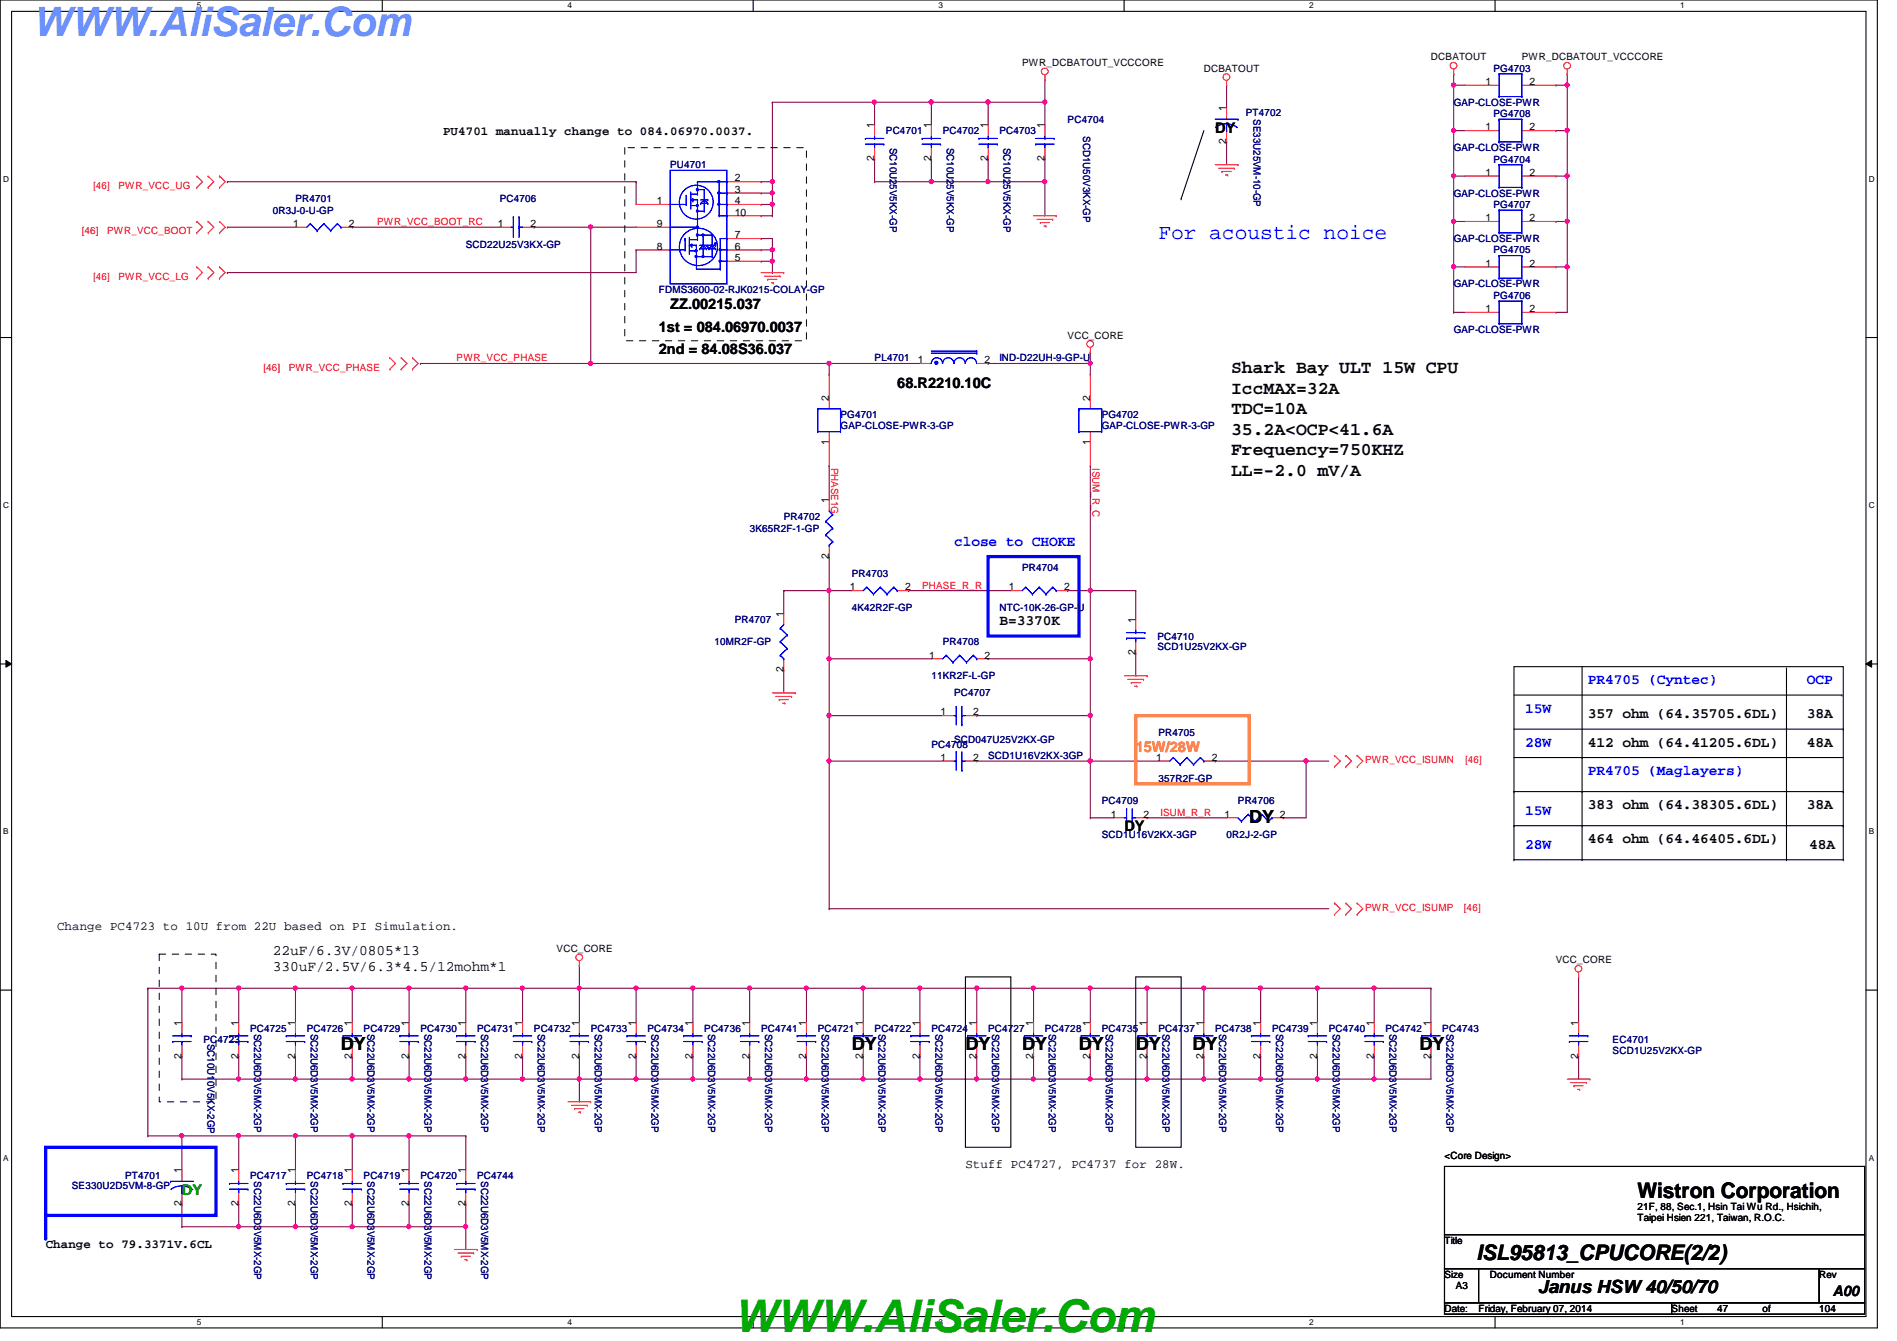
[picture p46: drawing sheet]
<svg xmlns="http://www.w3.org/2000/svg" width="297mm" height="210mm" viewBox="0 0 297 210" stroke-linecap="round" stroke-linejoin="round" font-family="sans-serif">
<defs><g id="words">
<text font-size="7.1" fill="#00ab00" x="114.9" y="208.6">WWW.AliSaler.Com</text>
<text font-size="6.3" fill="#6b91ff" x="5.1" y="5.6">WWW.AliSaler.Com</text>
<text font-size="3.3" fill="#00f" x="181.4" y="37.3">For acoustic noice</text>
<g font-size="3.3">
<text x="256.4" y="187.5">Wistron Corporation</text>
<text x="231.2" y="197.2">ISL95813_CPUCORE(2/2)</text>
</g>
<g font-size="2.8">
<text x="192.8" y="58.4">Shark Bay ULT 15W CPU</text>
<text x="192.8" y="61.6">IccMAX=32A</text>
<text x="192.8" y="64.8">TDC=10A</text>
<text x="192.8" y="68">35.2A&lt;OCP&lt;41.6A</text>
<text x="192.8" y="71.2">Frequency=750KHZ</text>
<text x="192.8" y="74.5">LL=-2.0 mV/A</text>
<text x="195.6" y="128.9">DY</text>
<text x="53.4" y="164.4">DY</text>
<text x="133.4" y="164.4">DY</text>
<text x="151.2" y="164.4">DY</text>
<text x="160.1" y="164.4">DY</text>
<text x="168.9" y="164.4">DY</text>
<text x="177.8" y="164.4">DY</text>
<text x="186.7" y="164.4">DY</text>
<text x="222.3" y="164.4">DY</text>
<text x="240.8" y="202.4">Janus HSW 40/50/70</text>
</g>
<g font-size="2.3">
<text x="190.3" y="20.8">DY</text>
<text x="103.2" y="51.9">1st = 084.06970.0037</text>
<text x="104.9" y="48.3">ZZ.00215.037</text>
<text x="103.2" y="55.5">2nd = 84.08S36.037</text>
<text x="140.5" y="60.8">68.R2210.10C</text>
<text x="156.5" y="97.9">B=3370K</text>
<text x="248.6" y="112.4">357 ohm (64.35705.6DL)</text>
<text x="282.9" y="112.4">38A</text>
<text x="248.6" y="116.9">412 ohm (64.41205.6DL)</text>
<text x="282.9" y="116.9">48A</text>
<text x="176.1" y="130.1">DY</text>
<text x="248.6" y="126.7">383 ohm (64.38305.6DL)</text>
<text x="248.6" y="132">464 ohm (64.46405.6DL)</text>
<text x="282.9" y="126.7">38A</text>
<text x="283.3" y="132.9">48A</text>
<text x="42.7" y="149.4">22uF/6.3V/0805*13</text>
<text x="42.7" y="151.9">330uF/2.5V/6.3*4.5/12mohm*1</text>
<text x="287" y="202.8">A00</text>
</g>
<g font-size="2.3" fill="#00f">
<text x="149.4" y="85.4">close to CHOKE</text>
<text x="248.6" y="107.1">PR4705 (Cyntec)</text>
<text x="282.9" y="107.1">OCP</text>
<text x="238.8" y="111.5">15W</text>
<text x="238.8" y="116.9">28W</text>
<text x="248.6" y="121.3">PR4705 (Maglayers)</text>
<text x="238.8" y="127.6">15W</text>
<text x="238.8" y="132.9">28W</text>
</g>
<text font-size="2.3" fill="#ff8000" x="177.8" y="117.7">15W/28W</text>
<text font-size="2.3" fill="#008000" x="28.5" y="187">DY</text>
<g font-size="1.9">
<text x="69.4" y="21.2">PU4701 manually change to 084.06970.0037.</text>
<text x="8.9" y="145.5">Change PC4723 to 10U from 22U based on PI Simulation.</text>
<text x="151.2" y="182.9">Stuff PC4727, PC4737 for 28W.</text>
<text x="7.2" y="195.4">Change to 79.3371V.6CL</text>
</g>
<g font-size="1.6">
<text x="160.1" y="10.3">PWR_DCBATOUT_VCCCORE</text>
<text x="188.5" y="11.2">DCBATOUT</text>
<text x="224.1" y="9.4">DCBATOUT</text>
<text x="238.3" y="9.4">PWR_DCBATOUT_VCCCORE</text>
<text x="192" y="17.4" transform="rotate(-90 192 17.4)">1</text>
<text x="232.6" y="13.3">1</text>
<text x="239.5" y="13.3">2</text>
<text x="136.9" y="20.1" transform="rotate(-90 136.9 20.1)">1</text>
<text x="145.8" y="20.1" transform="rotate(-90 145.8 20.1)">1</text>
<text x="154.7" y="20.1" transform="rotate(-90 154.7 20.1)">1</text>
<text x="163.6" y="20.1" transform="rotate(-90 163.6 20.1)">1</text>
<text x="192" y="22.6" transform="rotate(-90 192 22.6)">2</text>
<text x="232.6" y="20.4">1</text>
<text x="239.5" y="20.4">2</text>
<text x="115.1" y="28.4">2</text>
<text x="136.9" y="25.2" transform="rotate(-90 136.9 25.2)">2</text>
<text x="145.8" y="25.2" transform="rotate(-90 145.8 25.2)">2</text>
<text x="154.7" y="25.2" transform="rotate(-90 154.7 25.2)">2</text>
<text x="163.6" y="25.2" transform="rotate(-90 163.6 25.2)">2</text>
<text x="232.6" y="27.5">1</text>
<text x="239.5" y="27.5">2</text>
<text x="45.9" y="35.5">1</text>
<text x="54.6" y="35.5">2</text>
<text x="77.9" y="35.5">1</text>
<text x="83.1" y="35.5">2</text>
<text x="102.8" y="32">1</text>
<text x="102.8" y="35.5">9</text>
<text x="115.1" y="30.2">3</text>
<text x="115.1" y="32">4</text>
<text x="115.1" y="33.7">10</text>
<text x="232.6" y="34.6">1</text>
<text x="239.5" y="34.6">2</text>
<text x="102.8" y="39.1">8</text>
<text x="115.1" y="40.9">5</text>
<text x="115.1" y="39.1">6</text>
<text x="115.1" y="37.3">7</text>
<text x="232.6" y="41.7">1</text>
<text x="239.5" y="41.7">2</text>
<text x="167.2" y="53">VCC_CORE</text>
<text x="232.6" y="48.9">1</text>
<text x="239.5" y="48.9">2</text>
<text x="143.7" y="56.9">1</text>
<text x="154.2" y="56.9">2</text>
<text x="129.8" y="62.8" transform="rotate(-90 129.8 62.8)">2</text>
<text x="170.7" y="62.8" transform="rotate(-90 170.7 62.8)">2</text>
<text x="129.8" y="69.7" transform="rotate(-90 129.8 69.7)">1</text>
<text x="170.7" y="69.7" transform="rotate(-90 170.7 69.7)">1</text>
<text x="129.8" y="78.8" transform="rotate(-90 129.8 78.8)">1</text>
<text x="129.8" y="87.5" transform="rotate(-90 129.8 87.5)">2</text>
<text x="133.1" y="92.4">1</text>
<text x="141.7" y="92.4">2</text>
<text x="157.9" y="92.4">1</text>
<text x="166.6" y="92.4">2</text>
<text x="122.7" y="96.6" transform="rotate(-90 122.7 96.6)">1</text>
<text x="177.8" y="97.5" transform="rotate(-90 177.8 97.5)">1</text>
<text x="122.7" y="105.2" transform="rotate(-90 122.7 105.2)">2</text>
<text x="145.5" y="103.1">1</text>
<text x="154.2" y="103.1">2</text>
<text x="177.8" y="102.6" transform="rotate(-90 177.8 102.6)">2</text>
<text x="147.3" y="112">1</text>
<text x="152.4" y="112">2</text>
<text x="147.3" y="119.1">1</text>
<text x="152.4" y="119.1">2</text>
<text x="181.1" y="119.1">1</text>
<text x="189.7" y="119.1">2</text>
<text x="173.9" y="128">1</text>
<text x="179.1" y="128">2</text>
<text x="191.7" y="128">1</text>
<text x="200.4" y="128">2</text>
<text x="87.2" y="149">VCC_CORE</text>
<text x="243.6" y="150.8">VCC_CORE</text>
<text x="28.4" y="160.6" transform="rotate(-90 28.4 160.6)">1</text>
<text x="37.3" y="160.6" transform="rotate(-90 37.3 160.6)">1</text>
<text x="46.2" y="160.6" transform="rotate(-90 46.2 160.6)">1</text>
<text x="55.1" y="160.6" transform="rotate(-90 55.1 160.6)">1</text>
<text x="64" y="160.6" transform="rotate(-90 64 160.6)">1</text>
<text x="72.9" y="160.6" transform="rotate(-90 72.9 160.6)">1</text>
<text x="81.8" y="160.6" transform="rotate(-90 81.8 160.6)">1</text>
<text x="90.7" y="160.6" transform="rotate(-90 90.7 160.6)">1</text>
<text x="99.6" y="160.6" transform="rotate(-90 99.6 160.6)">1</text>
<text x="108.5" y="160.6" transform="rotate(-90 108.5 160.6)">1</text>
<text x="117.3" y="160.6" transform="rotate(-90 117.3 160.6)">1</text>
<text x="126.2" y="160.6" transform="rotate(-90 126.2 160.6)">1</text>
<text x="135.1" y="160.6" transform="rotate(-90 135.1 160.6)">1</text>
<text x="144" y="160.6" transform="rotate(-90 144 160.6)">1</text>
<text x="152.9" y="160.6" transform="rotate(-90 152.9 160.6)">1</text>
<text x="161.8" y="160.6" transform="rotate(-90 161.8 160.6)">1</text>
<text x="170.7" y="160.6" transform="rotate(-90 170.7 160.6)">1</text>
<text x="179.6" y="160.6" transform="rotate(-90 179.6 160.6)">1</text>
<text x="188.5" y="160.6" transform="rotate(-90 188.5 160.6)">1</text>
<text x="197.4" y="160.6" transform="rotate(-90 197.4 160.6)">1</text>
<text x="206.2" y="160.6" transform="rotate(-90 206.2 160.6)">1</text>
<text x="215.1" y="160.6" transform="rotate(-90 215.1 160.6)">1</text>
<text x="224" y="160.6" transform="rotate(-90 224 160.6)">1</text>
<text x="247.1" y="160.6" transform="rotate(-90 247.1 160.6)">1</text>
<text x="28.4" y="165.7" transform="rotate(-90 28.4 165.7)">2</text>
<text x="37.3" y="165.7" transform="rotate(-90 37.3 165.7)">2</text>
<text x="46.2" y="165.7" transform="rotate(-90 46.2 165.7)">2</text>
<text x="55.1" y="165.7" transform="rotate(-90 55.1 165.7)">2</text>
<text x="64" y="165.7" transform="rotate(-90 64 165.7)">2</text>
<text x="72.9" y="165.7" transform="rotate(-90 72.9 165.7)">2</text>
<text x="81.8" y="165.7" transform="rotate(-90 81.8 165.7)">2</text>
<text x="90.7" y="165.7" transform="rotate(-90 90.7 165.7)">2</text>
<text x="99.6" y="165.7" transform="rotate(-90 99.6 165.7)">2</text>
<text x="108.5" y="165.7" transform="rotate(-90 108.5 165.7)">2</text>
<text x="117.3" y="165.7" transform="rotate(-90 117.3 165.7)">2</text>
<text x="126.2" y="165.7" transform="rotate(-90 126.2 165.7)">2</text>
<text x="135.1" y="165.7" transform="rotate(-90 135.1 165.7)">2</text>
<text x="144" y="165.7" transform="rotate(-90 144 165.7)">2</text>
<text x="152.9" y="165.7" transform="rotate(-90 152.9 165.7)">2</text>
<text x="161.8" y="165.7" transform="rotate(-90 161.8 165.7)">2</text>
<text x="170.7" y="165.7" transform="rotate(-90 170.7 165.7)">2</text>
<text x="179.6" y="165.7" transform="rotate(-90 179.6 165.7)">2</text>
<text x="188.5" y="165.7" transform="rotate(-90 188.5 165.7)">2</text>
<text x="197.4" y="165.7" transform="rotate(-90 197.4 165.7)">2</text>
<text x="206.2" y="165.7" transform="rotate(-90 206.2 165.7)">2</text>
<text x="215.1" y="165.7" transform="rotate(-90 215.1 165.7)">2</text>
<text x="224" y="165.7" transform="rotate(-90 224 165.7)">2</text>
<text x="247.1" y="165.7" transform="rotate(-90 247.1 165.7)">2</text>
<text x="28.4" y="183.7" transform="rotate(-90 28.4 183.7)">1</text>
<text x="37.3" y="183.7" transform="rotate(-90 37.3 183.7)">1</text>
<text x="46.2" y="183.7" transform="rotate(-90 46.2 183.7)">1</text>
<text x="55.1" y="183.7" transform="rotate(-90 55.1 183.7)">1</text>
<text x="64" y="183.7" transform="rotate(-90 64 183.7)">1</text>
<text x="72.9" y="183.7" transform="rotate(-90 72.9 183.7)">1</text>
<text x="226.2" y="181.4">&lt;Core Design&gt;</text>
<text x="28.4" y="188.8" transform="rotate(-90 28.4 188.8)">2</text>
<text x="37.3" y="188.8" transform="rotate(-90 37.3 188.8)">2</text>
<text x="46.2" y="188.8" transform="rotate(-90 46.2 188.8)">2</text>
<text x="55.1" y="188.8" transform="rotate(-90 55.1 188.8)">2</text>
<text x="64" y="188.8" transform="rotate(-90 64 188.8)">2</text>
<text x="72.9" y="188.8" transform="rotate(-90 72.9 188.8)">2</text>
<text x="256.4" y="189.4">21F, 88, Sec.1, Hsin Tai Wu Rd., Hsichih,</text>
<text x="256.4" y="191.2">Taipei Hsien 221, Taiwan, R.O.C.</text>
<text x="226.2" y="194.7">Title</text>
<text x="226.2" y="200">Size</text>
<text x="228" y="201.8">A3</text>
<text x="233.3" y="200">Document Number</text>
<text x="284.9" y="200">Rev</text>
<text x="226.2" y="205.4">Date:</text>
<text x="231.5" y="205.4">Friday, February 07, 2014</text>
<text x="261.7" y="205.4">Sheet</text>
<text x="268.9" y="205.4">47</text>
<text x="276" y="205.4">of</text>
<text x="284.9" y="205.4">104</text>
</g>
<g font-size="1.6" fill="#000080">
<text x="233.8" y="11.2">PG4703</text>
<text x="227.6" y="16.6">GAP-CLOSE-PWR</text>
<text x="138.7" y="21">PC4701</text>
<text x="139.4" y="23.1" transform="rotate(90 139.4 23.1)">SC10U25V5KX-GP</text>
<text x="147.6" y="21">PC4702</text>
<text x="148.2" y="23.1" transform="rotate(90 148.2 23.1)">SC10U25V5KX-GP</text>
<text x="156.5" y="21">PC4703</text>
<text x="157.1" y="23.1" transform="rotate(90 157.1 23.1)">SC10U25V5KX-GP</text>
<text x="167.2" y="19.2">PC4704</text>
<text x="169.6" y="21.3" transform="rotate(90 169.6 21.3)">SCD1U50V3KX-GP</text>
<text x="195.1" y="18.2">PT4702</text>
<text x="196.3" y="18.7" transform="rotate(90 196.3 18.7)">SE33U25VM-10-GP</text>
<text x="227.6" y="23.7">GAP-CLOSE-PWR</text>
<text x="233.8" y="18.3">PG4708</text>
<text x="104.9" y="26.3">PU4701</text>
<text x="233.8" y="25.4">PG4704</text>
<text x="42.7" y="33.4">0R3J-0-U-GP</text>
<text x="46.3" y="31.7">PR4701</text>
<text x="78.3" y="31.7">PC4706</text>
<text x="227.6" y="30.8">GAP-CLOSE-PWR</text>
<text x="233.8" y="32.6">PG4707</text>
<text x="72.9" y="38.8">SCD22U25V3KX-GP</text>
<text x="227.6" y="37.9">GAP-CLOSE-PWR</text>
<text x="233.8" y="39.7">PG4705</text>
<text x="103.2" y="45.9">FDMS3600-02-RJK0215-COLAY-GP</text>
<text x="227.6" y="45">GAP-CLOSE-PWR</text>
<text x="233.8" y="46.8">PG4706</text>
<text x="227.6" y="52.1">GAP-CLOSE-PWR</text>
<text x="136.9" y="56.6">PL4701</text>
<text x="156.5" y="56.6">IND-D22UH-9-GP-U</text>
<text x="131.6" y="65.4">PG4701</text>
<text x="172.5" y="65.4">PG4702</text>
<text x="131.6" y="67.2">GAP-CLOSE-PWR-3-GP</text>
<text x="172.5" y="67.2">GAP-CLOSE-PWR-3-GP</text>
<text x="117.4" y="83.2">3K65R2F-1-GP</text>
<text x="122.7" y="81.4">PR4702</text>
<text x="160.1" y="89.5">PR4704</text>
<text x="133.4" y="90.3">PR4703</text>
<text x="133.4" y="95.7">4K42R2F-GP</text>
<text x="156.5" y="95.7">NTC-10K-26-GP-U</text>
<text x="111.9" y="101">10MR2F-GP</text>
<text x="115.1" y="97.5">PR4707</text>
<text x="147.6" y="101">PR4708</text>
<text x="181.2" y="100.1">PC4710</text>
<text x="181.2" y="101.7">SCD1U25V2KX-GP</text>
<text x="145.8" y="106.3">11KR2F-L-GP</text>
<text x="149.4" y="109">PC4707</text>
<text x="145.8" y="117">PC4708</text>
<text x="149.4" y="116.3">SCD047U25V2KX-GP</text>
<text x="154.7" y="118.8">SCD1U16V2KX-3GP</text>
<text x="181.4" y="115.2">PR4705</text>
<text x="172.5" y="125.9">PC4709</text>
<text x="181.4" y="122.3">357R2F-GP</text>
<text x="193.8" y="125.9">PR4706</text>
<text x="172.5" y="131.2">SCD1U16V2KX-3GP</text>
<text x="192.1" y="131.2">0R2J-2-GP</text>
<text x="39.2" y="161.5">PC4725</text>
<text x="39.8" y="161.8" transform="rotate(90 39.8 161.8)">SC22U6D3V5MX-2GP</text>
<text x="48" y="161.5">PC4726</text>
<text x="48.7" y="161.8" transform="rotate(90 48.7 161.8)">SC22U6D3V5MX-2GP</text>
<text x="56.9" y="161.5">PC4729</text>
<text x="57.6" y="161.8" transform="rotate(90 57.6 161.8)">SC22U6D3V5MX-2GP</text>
<text x="65.8" y="161.5">PC4730</text>
<text x="66.5" y="161.8" transform="rotate(90 66.5 161.8)">SC22U6D3V5MX-2GP</text>
<text x="74.7" y="161.5">PC4731</text>
<text x="75.4" y="161.8" transform="rotate(90 75.4 161.8)">SC22U6D3V5MX-2GP</text>
<text x="83.6" y="161.5">PC4732</text>
<text x="84.2" y="161.8" transform="rotate(90 84.2 161.8)">SC22U6D3V5MX-2GP</text>
<text x="92.5" y="161.5">PC4733</text>
<text x="93.1" y="161.8" transform="rotate(90 93.1 161.8)">SC22U6D3V5MX-2GP</text>
<text x="101.4" y="161.5">PC4734</text>
<text x="102" y="161.8" transform="rotate(90 102 161.8)">SC22U6D3V5MX-2GP</text>
<text x="110.3" y="161.5">PC4736</text>
<text x="110.9" y="161.8" transform="rotate(90 110.9 161.8)">SC22U6D3V5MX-2GP</text>
<text x="119.2" y="161.5">PC4741</text>
<text x="119.8" y="161.8" transform="rotate(90 119.8 161.8)">SC22U6D3V5MX-2GP</text>
<text x="128.1" y="161.5">PC4721</text>
<text x="128.7" y="161.8" transform="rotate(90 128.7 161.8)">SC22U6D3V5MX-2GP</text>
<text x="136.9" y="161.5">PC4722</text>
<text x="137.6" y="161.8" transform="rotate(90 137.6 161.8)">SC22U6D3V5MX-2GP</text>
<text x="145.8" y="161.5">PC4724</text>
<text x="146.5" y="161.8" transform="rotate(90 146.5 161.8)">SC22U6D3V5MX-2GP</text>
<text x="154.7" y="161.5">PC4727</text>
<text x="155.4" y="161.8" transform="rotate(90 155.4 161.8)">SC22U6D3V5MX-2GP</text>
<text x="163.6" y="161.5">PC4728</text>
<text x="164.3" y="161.8" transform="rotate(90 164.3 161.8)">SC22U6D3V5MX-2GP</text>
<text x="172.5" y="161.5">PC4735</text>
<text x="173.1" y="161.8" transform="rotate(90 173.1 161.8)">SC22U6D3V5MX-2GP</text>
<text x="181.4" y="161.5">PC4737</text>
<text x="182" y="161.8" transform="rotate(90 182 161.8)">SC22U6D3V5MX-2GP</text>
<text x="190.3" y="161.5">PC4738</text>
<text x="190.9" y="161.8" transform="rotate(90 190.9 161.8)">SC22U6D3V5MX-2GP</text>
<text x="199.2" y="161.5">PC4739</text>
<text x="199.8" y="161.8" transform="rotate(90 199.8 161.8)">SC22U6D3V5MX-2GP</text>
<text x="208.1" y="161.5">PC4740</text>
<text x="208.7" y="161.8" transform="rotate(90 208.7 161.8)">SC22U6D3V5MX-2GP</text>
<text x="217" y="161.5">PC4742</text>
<text x="217.6" y="161.8" transform="rotate(90 217.6 161.8)">SC22U6D3V5MX-2GP</text>
<text x="225.8" y="161.5">PC4743</text>
<text x="226.5" y="161.8" transform="rotate(90 226.5 161.8)">SC22U6D3V5MX-2GP</text>
<text x="31.9" y="163.2">PC4723</text>
<text x="32.5" y="163.4" transform="rotate(90 32.5 163.4)">SC10U10V5KX-2GP</text>
<text x="252.5" y="163.2">EC4701</text>
<text x="252.5" y="165">SCD1U25V2KX-GP</text>
<text x="19.6" y="184.6">PT4701</text>
<text x="39.2" y="184.6">PC4717</text>
<text x="39.8" y="184.9" transform="rotate(90 39.8 184.9)">SC22U6D3V5MX-2GP</text>
<text x="48" y="184.6">PC4718</text>
<text x="48.7" y="184.9" transform="rotate(90 48.7 184.9)">SC22U6D3V5MX-2GP</text>
<text x="56.9" y="184.6">PC4719</text>
<text x="57.6" y="184.9" transform="rotate(90 57.6 184.9)">SC22U6D3V5MX-2GP</text>
<text x="65.8" y="184.6">PC4720</text>
<text x="66.5" y="184.9" transform="rotate(90 66.5 184.9)">SC22U6D3V5MX-2GP</text>
<text x="74.7" y="184.6">PC4744</text>
<text x="75.4" y="184.9" transform="rotate(90 75.4 184.9)">SC22U6D3V5MX-2GP</text>
<text x="11.3" y="186.2">SE330U2D5VM-8-GP</text>
</g>
<g font-size="1.6" fill="#f00">
<text x="14.6" y="29.5">[46]</text>
<text x="18.5" y="29.5">PWR_VCC_UG</text>
<text x="59.1" y="35.2">PWR_VCC_BOOT_RC</text>
<text x="12.8" y="36.7">[46]</text>
<text x="16.8" y="36.7">PWR_VCC_BOOT</text>
<text x="14.6" y="43.8">[46]</text>
<text x="18.5" y="43.8">PWR_VCC_LG</text>
<text x="41.3" y="58">[46]</text>
<text x="45.2" y="58">PWR_VCC_PHASE</text>
<text x="71.5" y="56.6">PWR_VCC_PHASE</text>
<text x="130.2" y="73.2" transform="rotate(90 130.2 73.2)">PHASE1G</text>
<text x="171.1" y="73.2" transform="rotate(90 171.1 73.2)">ISUM_R_C</text>
<text x="144.4" y="92.1">PHASE_R_R</text>
<text x="213.7" y="119.5">PWR_VCC_ISUMN</text>
<text x="229.4" y="119.5">[46]</text>
<text x="181.7" y="127.7">ISUM_R_R</text>
<text x="213.7" y="142.6">PWR_VCC_ISUMP</text>
<text x="229.2" y="142.6">[46]</text>
</g>
<g font-size="1.3">
<text x="30.8" y="1.3">5</text>
<text x="88.9" y="1.3">4</text>
<text x="146.9" y="1.3">3</text>
<text x="205" y="1.3">2</text>
<text x="263.1" y="1.3">1</text>
<text x=".5" y="28.4">D</text>
<text x="292.6" y="28.4">D</text>
<text x=".5" y="79.5">C</text>
<text x="292.6" y="79.5">C</text>
<text x=".5" y="130.6">B</text>
<text x="292.6" y="130.6">B</text>
<text x=".5" y="181.7">A</text>
<text x="292.6" y="181.7">A</text>
<text x="30.8" y="207.4">5</text>
<text x="88.9" y="207.4">4</text>
<text x="146.9" y="207.4">3</text>
<text x="205" y="207.4">2</text>
<text x="263.1" y="207.4">1</text>
</g>
</g></defs>
<path d="M0 0h294v207.9h-294zM1.8 1.8h290.4v204.3h-290.4z" fill="none" stroke="#000" stroke-width=".17"/>
<g fill="#fff">
<path d="M30.8 .2h.7v1.4h-.7z"/>
<path d="M30.8 206.2h.7v1.4h-.7z"/>
</g>
<path d="M59.9 0v1.8M59.9 206.1v1.8" fill="none" stroke="#000" stroke-width=".17"/>
<g fill="#fff">
<path d="M88.9 .2h.6v1.4h-.6z"/>
<path d="M88.9 206.2h.6v1.4h-.6z"/>
</g>
<path d="M117.9 0v1.8M117.9 206.1v1.8" fill="none" stroke="#000" stroke-width=".17"/>
<g fill="#fff">
<path d="M146.9 .2h.7v1.4h-.7z"/>
<path d="M146.9 206.2h.7v1.4h-.7z"/>
</g>
<path d="M176 0v1.8M176 206.1v1.8" fill="none" stroke="#000" stroke-width=".17"/>
<g fill="#fff">
<path d="M205 .2h.7v1.4h-.7z"/>
<path d="M205 206.2h.7v1.4h-.7z"/>
</g>
<path d="M234.1 0v1.8M234.1 206.1v1.8" fill="none" stroke="#000" stroke-width=".17"/>
<g fill="#fff">
<path d="M263.1 .2h.7v1.4h-.7z"/>
<path d="M263.1 206.2h.7v1.4h-.7z"/>
<path d="M.5 27.3h.9v1.4h-.9z"/>
<path d="M292.6 27.3h.9v1.4h-.9z"/>
<path d="M.5 78.4h.9v1.4h-.9z"/>
<path d="M292.6 78.4h.9v1.4h-.9z"/>
</g>
<path d="M0 52.8h1.8M292.2 52.8h1.8" fill="none" stroke="#000" stroke-width=".17"/>
<g fill="#fff">
<path d="M.5 129.5h.8v1.4h-.8z"/>
<path d="M292.6 129.5h.9v1.4h-.9z"/>
</g>
<path d="M0 103.9h1.8M292.2 103.9h1.8" fill="none" stroke="#000" stroke-width=".17"/>
<path d="M.9 103.4l.9 .5-.9 .5zM292.2 103.9l.9-.5v1z" fill="#000"/>
<path d="M.9 103.4l.9 .5-.9 .5zM292.2 103.9l.9-.5v1z" fill="none" stroke="#000" stroke-width=".16"/>
<g fill="#fff">
<path d="M.5 180.5h.8v1.4h-.8z"/>
<path d="M292.6 180.5h.9v1.4h-.9z"/>
</g>
<path d="M0 155h1.8M292.2 155h1.8" fill="none" stroke="#000" stroke-width=".17"/>
<path d="M192.1 13.3h.1M192.1 13.3v3.6M192.1 22.2h.1M192.1 22.2v3.6M245.4 41.8h.1M245.4 41.8v7.1M247.2 165.4h.1M247.2 165.4v3.5" fill="none" stroke="#800040" stroke-width=".17"/>
<circle cx="245.4" cy="41.8" r=".32" fill="#f0f"/>
<circle cx="245.4" cy="41.8" r=".32" fill="none" stroke="#f0f" stroke-width=".17"/>
<g fill="none" stroke="#800040" stroke-width=".17">
<path d="M227.6 11.6h.1M227.6 11.6v1.7M243.6 13.3h1.8M243.6 13.3h.1M245.4 11.6h.1M245.4 13.3h.1M245.4 11.6v8.8M227.6 34.7h1.8M227.6 27.6h1.8M227.6 20.4h1.8M227.6 34.7h.1M227.6 27.6h.1"/>
<path d="M227.6 20.4h.1M243.6 34.7h1.8M243.6 34.7h.1M227.6 41.8h.1M227.6 41.8v7.1M243.6 41.8h1.8M243.6 48.9h1.8M243.6 41.8h.1M243.6 48.9h.1"/>
</g>
<circle cx="245.4" cy="13.3" r=".32" fill="#f0f"/>
<circle cx="245.4" cy="13.3" r=".32" fill="none" stroke="#f0f" stroke-width=".17"/>
<path d="M227.6 48.9h1.8M227.6 41.8h1.8M227.6 48.9h.1M227.6 41.8h.1" fill="none" stroke="#800040" stroke-width=".17"/>
<circle cx="227.6" cy="41.8" r=".32" fill="#f0f"/>
<circle cx="227.6" cy="41.8" r=".32" fill="none" stroke="#f0f" stroke-width=".17"/>
<path d="M227.6 13.3h.1M227.6 13.3v7.1" fill="none" stroke="#800040" stroke-width=".17"/>
<circle cx="227.6" cy="13.3" r=".32" fill="#f0f"/>
<circle cx="227.6" cy="13.3" r=".32" fill="none" stroke="#f0f" stroke-width=".17"/>
<path d="M245.4 27.6h.1M245.4 27.6v7.1" fill="none" stroke="#800040" stroke-width=".17"/>
<circle cx="245.4" cy="27.5" r=".32" fill="#f0f"/>
<circle cx="245.4" cy="27.5" r=".32" fill="none" stroke="#f0f" stroke-width=".17"/>
<path d="M99.6 154.7h8.9M99.6 154.7h.1M188.5 154.7h.1M188.5 154.7h8.9" fill="none" stroke="#800040" stroke-width=".17"/>
<circle cx="99.6" cy="154.7" r=".32" fill="#f0f"/>
<circle cx="99.6" cy="154.7" r=".32" fill="none" stroke="#f0f" stroke-width=".17"/>
<path d="M135.2 154.7h.1M135.2 154.7h8.9" fill="none" stroke="#800040" stroke-width=".17"/>
<circle cx="135.1" cy="154.7" r=".32" fill="#f0f"/>
<circle cx="135.1" cy="154.7" r=".32" fill="none" stroke="#f0f" stroke-width=".17"/>
<path d="M227.6 27.6h.1M227.6 27.6v7.1" fill="none" stroke="#800040" stroke-width=".17"/>
<circle cx="227.6" cy="27.5" r=".32" fill="#f0f"/>
<circle cx="227.6" cy="27.5" r=".32" fill="none" stroke="#f0f" stroke-width=".17"/>
<path d="M227.6 20.4h.1M227.6 20.4v7.2" fill="none" stroke="#800040" stroke-width=".17"/>
<circle cx="227.6" cy="20.4" r=".32" fill="#f0f"/>
<circle cx="227.6" cy="20.4" r=".32" fill="none" stroke="#f0f" stroke-width=".17"/>
<path d="M245.4 20.4h.1M245.4 20.4v7.2" fill="none" stroke="#800040" stroke-width=".17"/>
<circle cx="245.4" cy="20.4" r=".32" fill="#f0f"/>
<circle cx="245.4" cy="20.4" r=".32" fill="none" stroke="#f0f" stroke-width=".17"/>
<path d="M227.6 13.3h1.8M227.6 13.3h.1M152.9 154.7h.1M152.9 154.7h8.9M170.7 154.7h.1M170.7 154.7h8.9" fill="none" stroke="#800040" stroke-width=".17"/>
<circle cx="170.7" cy="154.7" r=".32" fill="#f0f"/>
<circle cx="170.7" cy="154.7" r=".32" fill="none" stroke="#f0f" stroke-width=".17"/>
<path d="M108.5 154.7h.1M108.5 154.7h8.9" fill="none" stroke="#800040" stroke-width=".17"/>
<circle cx="108.5" cy="154.7" r=".32" fill="#f0f"/>
<circle cx="108.5" cy="154.7" r=".32" fill="none" stroke="#f0f" stroke-width=".17"/>
<path d="M243.6 27.6h1.8M243.6 27.6h.1M245.4 34.7h.1M245.4 34.7v7.1M161.8 154.7h8.9M161.8 154.7h.1" fill="none" stroke="#800040" stroke-width=".17"/>
<circle cx="245.4" cy="34.6" r=".32" fill="#f0f"/>
<circle cx="245.4" cy="34.6" r=".32" fill="none" stroke="#f0f" stroke-width=".17"/>
<path d="M227.6 34.7h.1M227.6 34.7v7.1M243.6 20.4h1.8M243.6 20.4h.1" fill="none" stroke="#800040" stroke-width=".17"/>
<circle cx="227.6" cy="34.6" r=".32" fill="#f0f"/>
<circle cx="227.6" cy="34.6" r=".32" fill="none" stroke="#f0f" stroke-width=".17"/>
<path d="M117.4 154.7h8.9M117.4 154.7h.1M99.6 165.4h.1M99.6 165.4v3.5" fill="none" stroke="#800040" stroke-width=".17"/>
<circle cx="117.4" cy="154.7" r=".32" fill="#f0f"/>
<circle cx="117.4" cy="154.7" r=".32" fill="none" stroke="#f0f" stroke-width=".17"/>
<path d="M90.7 154.7h.1M90.7 154.7h8.9M144.1 154.7h8.8M144.1 154.7h.1" fill="none" stroke="#800040" stroke-width=".17"/>
<circle cx="144" cy="154.7" r=".32" fill="#f0f"/>
<circle cx="144" cy="154.7" r=".32" fill="none" stroke="#f0f" stroke-width=".17"/>
<path d="M179.6 154.7h.1M179.6 154.7h8.9M206.3 154.7h.1M206.3 154.7h17.8M215.2 154.7h.1" fill="none" stroke="#800040" stroke-width=".17"/>
<circle cx="179.6" cy="154.7" r=".32" fill="#f0f"/>
<circle cx="179.6" cy="154.7" r=".32" fill="none" stroke="#f0f" stroke-width=".17"/>
<path d="M126.3 154.7h.1M126.3 154.7h8.9M161.8 168.9h8.9M161.8 168.9h.1" fill="none" stroke="#800040" stroke-width=".17"/>
<circle cx="161.8" cy="168.9" r=".32" fill="#f0f"/>
<circle cx="161.8" cy="168.9" r=".32" fill="none" stroke="#f0f" stroke-width=".17"/>
<path d="M126.3 154.7h.1M126.3 154.7v5.3" fill="none" stroke="#800040" stroke-width=".17"/>
<circle cx="126.3" cy="154.7" r=".32" fill="#f0f"/>
<circle cx="126.3" cy="154.7" r=".32" fill="none" stroke="#f0f" stroke-width=".17"/>
<path d="M161.8 154.7h.1M161.8 154.7v5.3M126.3 165.4h.1M126.3 165.4v3.5" fill="none" stroke="#800040" stroke-width=".17"/>
<circle cx="161.8" cy="154.7" r=".32" fill="#f0f"/>
<circle cx="161.8" cy="154.7" r=".32" fill="none" stroke="#f0f" stroke-width=".17"/>
<path d="M197.4 154.7h8.9M197.4 154.7h.1M197.4 154.7v5.3M197.4 165.4h.1M197.4 165.4v3.5" fill="none" stroke="#800040" stroke-width=".17"/>
<circle cx="197.4" cy="154.7" r=".32" fill="#f0f"/>
<circle cx="197.4" cy="154.7" r=".32" fill="none" stroke="#f0f" stroke-width=".17"/>
<path d="M117.4 168.9h8.9M117.4 168.9h.1M161.8 165.4h.1M161.8 165.4v3.5" fill="none" stroke="#800040" stroke-width=".17"/>
<circle cx="117.4" cy="168.9" r=".32" fill="#f0f"/>
<circle cx="117.4" cy="168.9" r=".32" fill="none" stroke="#f0f" stroke-width=".17"/>
<path d="M99.6 168.9h8.9M99.6 168.9h.1" fill="none" stroke="#800040" stroke-width=".17"/>
<circle cx="99.6" cy="168.9" r=".32" fill="#f0f"/>
<circle cx="99.6" cy="168.9" r=".32" fill="none" stroke="#f0f" stroke-width=".17"/>
<path d="M179.6 168.9h.1M179.6 168.9h8.9" fill="none" stroke="#800040" stroke-width=".17"/>
<circle cx="179.6" cy="168.9" r=".32" fill="#f0f"/>
<circle cx="179.6" cy="168.9" r=".32" fill="none" stroke="#f0f" stroke-width=".17"/>
<path d="M108.5 168.9h.1M108.5 168.9h8.9" fill="none" stroke="#800040" stroke-width=".17"/>
<circle cx="108.5" cy="168.9" r=".32" fill="#f0f"/>
<circle cx="108.5" cy="168.9" r=".32" fill="none" stroke="#f0f" stroke-width=".17"/>
<path d="M152.9 168.9h.1M152.9 168.9h8.9" fill="none" stroke="#800040" stroke-width=".17"/>
<circle cx="152.9" cy="168.9" r=".32" fill="#f0f"/>
<circle cx="152.9" cy="168.9" r=".32" fill="none" stroke="#f0f" stroke-width=".17"/>
<path d="M215.2 168.9h.1M215.2 168.9h8.9" fill="none" stroke="#800040" stroke-width=".17"/>
<circle cx="215.2" cy="168.9" r=".32" fill="#f0f"/>
<circle cx="215.2" cy="168.9" r=".32" fill="none" stroke="#f0f" stroke-width=".17"/>
<path d="M144.1 168.9h8.8M144.1 168.9h.1" fill="none" stroke="#800040" stroke-width=".17"/>
<circle cx="144" cy="168.9" r=".32" fill="#f0f"/>
<circle cx="144" cy="168.9" r=".32" fill="none" stroke="#f0f" stroke-width=".17"/>
<path d="M90.7 168.9h.1M90.7 168.9h8.9M126.3 168.9h.1M126.3 168.9h8.9" fill="none" stroke="#800040" stroke-width=".17"/>
<circle cx="126.3" cy="168.9" r=".32" fill="#f0f"/>
<circle cx="126.3" cy="168.9" r=".32" fill="none" stroke="#f0f" stroke-width=".17"/>
<path d="M170.7 168.9h.1M170.7 168.9h8.9" fill="none" stroke="#800040" stroke-width=".17"/>
<circle cx="170.7" cy="168.9" r=".32" fill="#f0f"/>
<circle cx="170.7" cy="168.9" r=".32" fill="none" stroke="#f0f" stroke-width=".17"/>
<path d="M197.4 168.9h8.9M197.4 168.9h.1" fill="none" stroke="#800040" stroke-width=".17"/>
<circle cx="197.4" cy="168.9" r=".32" fill="#f0f"/>
<circle cx="197.4" cy="168.9" r=".32" fill="none" stroke="#f0f" stroke-width=".17"/>
<path d="M135.2 154.7h.1M135.2 154.7v5.3M170.7 154.7h.1M170.7 154.7v5.3M108.5 165.4h.1M108.5 165.4v3.5M135.2 165.4h.1M135.2 165.4v3.5M206.3 168.9h.1M206.3 168.9h8.9" fill="none" stroke="#800040" stroke-width=".17"/>
<circle cx="206.3" cy="168.9" r=".32" fill="#f0f"/>
<circle cx="206.3" cy="168.9" r=".32" fill="none" stroke="#f0f" stroke-width=".17"/>
<path d="M170.7 165.4h.1M170.7 165.4v3.5M188.5 168.9h.1M188.5 168.9h8.9" fill="none" stroke="#800040" stroke-width=".17"/>
<circle cx="188.5" cy="168.9" r=".32" fill="#f0f"/>
<circle cx="188.5" cy="168.9" r=".32" fill="none" stroke="#f0f" stroke-width=".17"/>
<path d="M135.2 168.9h.1M135.2 168.9h8.9" fill="none" stroke="#800040" stroke-width=".17"/>
<circle cx="135.1" cy="168.9" r=".32" fill="#f0f"/>
<circle cx="135.1" cy="168.9" r=".32" fill="none" stroke="#f0f" stroke-width=".17"/>
<path d="M206.3 154.7h.1M206.3 154.7v5.3M215.2 165.4h.1M215.2 165.4v3.5" fill="none" stroke="#800040" stroke-width=".17"/>
<circle cx="206.3" cy="154.7" r=".32" fill="#f0f"/>
<circle cx="206.3" cy="154.7" r=".32" fill="none" stroke="#f0f" stroke-width=".17"/>
<g fill="none" stroke="#800040" stroke-width=".17">
<path d="M108.5 154.7h.1M108.5 154.7v5.3M144.1 154.7h.1M144.1 154.7v5.3M179.6 154.7h.1M179.6 154.7v5.3M215.2 154.7h.1M215.2 154.7v5.3M144.1 165.4h.1M144.1 165.4v3.5M179.6 165.4h.1M179.6 165.4v3.5"/>
<path d="M206.3 165.4h.1M206.3 165.4v3.5"/>
</g>
<circle cx="215.2" cy="154.7" r=".32" fill="#f0f"/>
<circle cx="215.2" cy="154.7" r=".32" fill="none" stroke="#f0f" stroke-width=".17"/>
<path d="M23.2 154.7h.1M23.2 154.7v23.1M23.2 154.7h5.3M55.2 177.8h8.8M55.2 177.8h.1M64 177.8h.1M64 177.8v5.3M72.9 177.8h.1M72.9 177.8v5.3" fill="none" stroke="#800040" stroke-width=".17"/>
<circle cx="64" cy="177.8" r=".32" fill="#f0f"/>
<circle cx="64" cy="177.8" r=".32" fill="none" stroke="#f0f" stroke-width=".17"/>
<circle cx="55.1" cy="177.8" r=".32" fill="#f0f"/>
<circle cx="55.1" cy="177.8" r=".32" fill="none" stroke="#f0f" stroke-width=".17"/>
<path d="M46.3 168.9h8.9M46.3 168.9h.1" fill="none" stroke="#800040" stroke-width=".17"/>
<circle cx="46.2" cy="168.9" r=".32" fill="#f0f"/>
<circle cx="46.2" cy="168.9" r=".32" fill="none" stroke="#f0f" stroke-width=".17"/>
<path d="M55.2 168.9h8.8M55.2 168.9h.1" fill="none" stroke="#800040" stroke-width=".17"/>
<circle cx="55.1" cy="168.9" r=".32" fill="#f0f"/>
<circle cx="55.1" cy="168.9" r=".32" fill="none" stroke="#f0f" stroke-width=".17"/>
<path d="M28.5 154.7h.1M28.5 154.7v5.3M64 177.8h8.9M64 177.8h.1M46.3 192h8.9M46.3 192h.1" fill="none" stroke="#800040" stroke-width=".17"/>
<circle cx="46.2" cy="192" r=".32" fill="#f0f"/>
<circle cx="46.2" cy="192" r=".32" fill="none" stroke="#f0f" stroke-width=".17"/>
<path d="M64 168.9h8.9M64 168.9h.1M55.2 188.5h.1M55.2 188.5v3.5M72.9 188.5h.1M72.9 192h.1M72.9 188.5v7.1" fill="none" stroke="#800040" stroke-width=".17"/>
<circle cx="64" cy="168.9" r=".32" fill="#f0f"/>
<circle cx="64" cy="168.9" r=".32" fill="none" stroke="#f0f" stroke-width=".17"/>
<path d="M72.9 168.9h8.9M72.9 168.9h.1" fill="none" stroke="#800040" stroke-width=".17"/>
<circle cx="72.9" cy="168.9" r=".32" fill="#f0f"/>
<circle cx="72.9" cy="168.9" r=".32" fill="none" stroke="#f0f" stroke-width=".17"/>
<path d="M37.4 168.9h.1M37.4 168.9h8.9" fill="none" stroke="#800040" stroke-width=".17"/>
<circle cx="37.4" cy="168.9" r=".32" fill="#f0f"/>
<circle cx="37.4" cy="168.9" r=".32" fill="none" stroke="#f0f" stroke-width=".17"/>
<path d="M46.3 154.7h8.9M46.3 154.7h.1M64 188.5h.1M64 188.5v3.5" fill="none" stroke="#800040" stroke-width=".17"/>
<circle cx="46.2" cy="154.7" r=".32" fill="#f0f"/>
<circle cx="46.2" cy="154.7" r=".32" fill="none" stroke="#f0f" stroke-width=".17"/>
<path d="M37.4 154.7h.1M37.4 154.7h8.9M55.2 154.7h.1M55.2 154.7v5.3" fill="none" stroke="#800040" stroke-width=".17"/>
<circle cx="37.4" cy="154.7" r=".32" fill="#f0f"/>
<circle cx="37.4" cy="154.7" r=".32" fill="none" stroke="#f0f" stroke-width=".17"/>
<path d="M28.5 154.7h8.9M28.5 154.7h.1M46.3 154.7h.1M46.3 154.7v5.3" fill="none" stroke="#800040" stroke-width=".17"/>
<circle cx="28.5" cy="154.7" r=".32" fill="#f0f"/>
<circle cx="28.5" cy="154.7" r=".32" fill="none" stroke="#f0f" stroke-width=".17"/>
<path d="M55.2 192h8.8M55.2 192h.1" fill="none" stroke="#800040" stroke-width=".17"/>
<circle cx="55.1" cy="192" r=".32" fill="#f0f"/>
<circle cx="55.1" cy="192" r=".32" fill="none" stroke="#f0f" stroke-width=".17"/>
<path d="M37.4 154.7h.1M37.4 154.7v5.3M64 154.7h8.9M64 154.7h.1M81.8 154.7h.1M81.8 154.7v5.3M90.7 151.1h.1M90.7 151.1v3.6" fill="none" stroke="#800040" stroke-width=".17"/>
<circle cx="64" cy="154.7" r=".32" fill="#f0f"/>
<circle cx="64" cy="154.7" r=".32" fill="none" stroke="#f0f" stroke-width=".17"/>
<path d="M55.2 154.7h8.8M55.2 154.7h.1M72.9 154.7h.1M72.9 154.7v5.3" fill="none" stroke="#800040" stroke-width=".17"/>
<circle cx="55.1" cy="154.7" r=".32" fill="#f0f"/>
<circle cx="55.1" cy="154.7" r=".32" fill="none" stroke="#f0f" stroke-width=".17"/>
<path d="M64 154.7h.1M64 154.7v5.3M23.2 177.8h.1M23.2 177.8h14.2M28.5 177.8h.1M28.5 177.8v5.3" fill="none" stroke="#800040" stroke-width=".17"/>
<circle cx="28.5" cy="177.8" r=".32" fill="#f0f"/>
<circle cx="28.5" cy="177.8" r=".32" fill="none" stroke="#f0f" stroke-width=".17"/>
<path d="M81.8 154.7h8.9M81.8 154.7h.1" fill="none" stroke="#800040" stroke-width=".17"/>
<circle cx="81.8" cy="154.7" r=".32" fill="#f0f"/>
<circle cx="81.8" cy="154.7" r=".32" fill="none" stroke="#f0f" stroke-width=".17"/>
<path d="M90.7 154.7h.1M90.7 154.7v5.3" fill="none" stroke="#800040" stroke-width=".17"/>
<circle cx="90.7" cy="154.7" r=".32" fill="#f0f"/>
<circle cx="90.7" cy="154.7" r=".32" fill="none" stroke="#f0f" stroke-width=".17"/>
<path d="M72.9 154.7h8.9M72.9 154.7h.1" fill="none" stroke="#800040" stroke-width=".17"/>
<circle cx="72.9" cy="154.7" r=".32" fill="#f0f"/>
<circle cx="72.9" cy="154.7" r=".32" fill="none" stroke="#f0f" stroke-width=".17"/>
<g fill="none" stroke="#800040" stroke-width=".17">
<path d="M37.4 165.4h.1M37.4 165.4v3.5M46.3 165.4h.1M46.3 165.4v3.5M55.2 177.8h.1M55.2 165.4h.1M55.2 165.4v3.5M55.2 177.8v5.3M64 165.4h.1M64 165.4v3.5M72.9 165.4h.1M72.9 165.4v3.5"/>
<path d="M81.8 165.4h.1M81.8 165.4v3.5M90.7 165.4h.1M90.7 165.4v3.5M28.5 188.5h.1M28.5 188.5v3.5M37.4 188.5h.1M37.4 188.5v3.5M46.3 188.5h.1M46.3 188.5v3.5M64 192h8.9M64 192h.1"/>
</g>
<circle cx="72.9" cy="192" r=".32" fill="#f0f"/>
<circle cx="72.9" cy="192" r=".32" fill="none" stroke="#f0f" stroke-width=".17"/>
<circle cx="64" cy="192" r=".32" fill="#f0f"/>
<circle cx="64" cy="192" r=".32" fill="none" stroke="#f0f" stroke-width=".17"/>
<path d="M28.5 168.9h8.9M28.5 168.9h.1M28.5 165.4h.1M28.5 165.4v3.5M81.8 168.9h8.9M81.8 168.9h.1M90.7 168.9h.1M90.7 168.9v3.6M28.5 192h8.9M28.5 192h.1" fill="none" stroke="#800040" stroke-width=".17"/>
<circle cx="90.7" cy="168.9" r=".32" fill="#f0f"/>
<circle cx="90.7" cy="168.9" r=".32" fill="none" stroke="#f0f" stroke-width=".17"/>
<circle cx="81.8" cy="168.9" r=".32" fill="#f0f"/>
<circle cx="81.8" cy="168.9" r=".32" fill="none" stroke="#f0f" stroke-width=".17"/>
<path d="M37.4 177.8h.1M37.4 177.8h8.9" fill="none" stroke="#800040" stroke-width=".17"/>
<circle cx="37.4" cy="177.8" r=".32" fill="#f0f"/>
<circle cx="37.4" cy="177.8" r=".32" fill="none" stroke="#f0f" stroke-width=".17"/>
<path d="M46.3 177.8h.1M46.3 177.8v5.3" fill="none" stroke="#800040" stroke-width=".17"/>
<circle cx="46.2" cy="177.8" r=".32" fill="#f0f"/>
<circle cx="46.2" cy="177.8" r=".32" fill="none" stroke="#f0f" stroke-width=".17"/>
<path d="M188.5 154.7h.1M188.5 154.7v5.3M37.4 177.8h.1M37.4 177.8v5.3M46.3 177.8h8.9M46.3 177.8h.1M152.9 165.4h.1M152.9 165.4v3.5" fill="none" stroke="#800040" stroke-width=".17"/>
<circle cx="188.5" cy="154.7" r=".32" fill="#f0f"/>
<circle cx="188.5" cy="154.7" r=".32" fill="none" stroke="#f0f" stroke-width=".17"/>
<path d="M99.6 154.7h.1M99.6 154.7v5.3M224.1 154.7h.1M224.1 154.7v5.3M188.5 165.4h.1M188.5 165.4v3.5M224.1 165.4h.1M224.1 165.4v3.5M37.4 192h.1M37.4 192h8.9" fill="none" stroke="#800040" stroke-width=".17"/>
<circle cx="37.4" cy="192" r=".32" fill="#f0f"/>
<circle cx="37.4" cy="192" r=".32" fill="none" stroke="#f0f" stroke-width=".17"/>
<path d="M117.4 154.7h.1M117.4 154.7v5.3M152.9 154.7h.1M152.9 154.7v5.3M117.4 165.4h.1M117.4 165.4v3.5" fill="none" stroke="#800040" stroke-width=".17"/>
<circle cx="152.9" cy="154.7" r=".32" fill="#f0f"/>
<circle cx="152.9" cy="154.7" r=".32" fill="none" stroke="#f0f" stroke-width=".17"/>
<path d="M119.2 37.3h.1M119.2 37.3h1.7v1.8M120.9 39.1h.1M120.9 42.7h.1M120.9 40.9v1.8M122.7 92.5h.1M122.7 92.5h7.1M122.7 104.9h.1M122.7 104.9v3.6" fill="none" stroke="#800040" stroke-width=".17"/>
<circle cx="120.9" cy="39.1" r=".32" fill="#f0f"/>
<circle cx="120.9" cy="39.1" r=".32" fill="none" stroke="#f0f" stroke-width=".17"/>
<g fill="none" stroke="#800040" stroke-width=".17">
<path d="M119.2 39.1h.1M119.2 28.4h.1M119.2 39.1h1.7M119.2 28.4h1.7M65.8 56.9h.1M65.8 56.9h26.7M119.2 40.9h.1M119.2 40.9h1.7M122.7 92.5h.1M122.7 92.5v3.5M170.7 92.5h.1M170.7 92.5v10.6h-16"/>
<path d="M154.7 103.1h.1M170.7 119.1h.1M170.7 119.1v8.9M190.3 119.1h.1M190.3 119.1h14.2"/>
</g>
<circle cx="170.7" cy="92.4" r=".32" fill="#f0f"/>
<circle cx="170.7" cy="92.4" r=".32" fill="none" stroke="#f0f" stroke-width=".17"/>
<path d="M120.9 28.4h.1M120.9 28.4v1.8" fill="none" stroke="#800040" stroke-width=".17"/>
<circle cx="120.9" cy="30.2" r=".32" fill="#f0f"/>
<circle cx="120.9" cy="30.2" r=".32" fill="none" stroke="#f0f" stroke-width=".17"/>
<circle cx="120.9" cy="28.4" r=".32" fill="#f0f"/>
<circle cx="120.9" cy="28.4" r=".32" fill="none" stroke="#f0f" stroke-width=".17"/>
<path d="M204.5 119.1h.1M204.5 119.1v8.9" fill="none" stroke="#800040" stroke-width=".17"/>
<circle cx="204.5" cy="119.1" r=".32" fill="#f0f"/>
<circle cx="204.5" cy="119.1" r=".32" fill="none" stroke="#f0f" stroke-width=".17"/>
<path d="M92.5 35.6h.1M92.5 35.6v21.3" fill="none" stroke="#800040" stroke-width=".17"/>
<circle cx="92.5" cy="56.9" r=".32" fill="#f0f"/>
<circle cx="92.5" cy="56.9" r=".32" fill="none" stroke="#f0f" stroke-width=".17"/>
<circle cx="92.5" cy="35.5" r=".32" fill="#f0f"/>
<circle cx="92.5" cy="35.5" r=".32" fill="none" stroke="#f0f" stroke-width=".17"/>
<path d="M99.6 28.4h.1M99.6 28.4v3.6M119.2 30.2h.1M119.2 30.2h1.7M129.8 92.5h3.6M129.8 87.1h.1M129.8 92.5h.1M129.8 87.1v16M170.7 128h.1M170.7 128h3.6" fill="none" stroke="#800040" stroke-width=".17"/>
<circle cx="129.8" cy="92.4" r=".32" fill="#f0f"/>
<circle cx="129.8" cy="92.4" r=".32" fill="none" stroke="#f0f" stroke-width=".17"/>
<g fill="none" stroke="#800040" stroke-width=".17">
<path d="M163.6 12.4h.1M163.6 12.4v3.6M83.6 35.6h8.9M83.6 35.6h.1M99.6 39.1h.1M99.6 39.1v3.6M120.9 32h.1M120.9 30.2v1.8M142.3 92.5h16M142.3 92.5h.1M129.8 103.1h16M129.8 103.1h.1"/>
<path d="M179.6 128h12.5M179.6 128h.1"/>
</g>
<circle cx="120.9" cy="32" r=".32" fill="#f0f"/>
<circle cx="120.9" cy="32" r=".32" fill="none" stroke="#f0f" stroke-width=".17"/>
<path d="M55.2 35.6h.1M55.2 35.6h23.1M119.2 32h.1M119.2 32h1.7M170.7 103.1h.1M170.7 103.1v8.9" fill="none" stroke="#800040" stroke-width=".17"/>
<circle cx="170.7" cy="103.1" r=".32" fill="#f0f"/>
<circle cx="170.7" cy="103.1" r=".32" fill="none" stroke="#f0f" stroke-width=".17"/>
<path d="M145.8 16h.1M145.8 16h8.9M163.6 24.9h.1M163.6 24.9v3.5M92.5 56.9h37.3M92.5 56.9h.1" fill="none" stroke="#800040" stroke-width=".17"/>
<circle cx="145.8" cy="16" r=".32" fill="#f0f"/>
<circle cx="145.8" cy="16" r=".32" fill="none" stroke="#f0f" stroke-width=".17"/>
<path d="M163.6 16h.1M163.6 16v3.6M163.6 28.4h.1M163.6 28.4v5.4M129.8 72.9h.1M129.8 72.9v5.3" fill="none" stroke="#800040" stroke-width=".17"/>
<circle cx="163.6" cy="28.4" r=".32" fill="#f0f"/>
<circle cx="163.6" cy="28.4" r=".32" fill="none" stroke="#f0f" stroke-width=".17"/>
<path d="M92.5 35.6h.1M92.5 35.6h7.1M145.8 28.4h.1M154.7 24.9h.1M154.7 24.9v3.5h-8.9" fill="none" stroke="#800040" stroke-width=".17"/>
<circle cx="145.8" cy="28.4" r=".32" fill="#f0f"/>
<circle cx="145.8" cy="28.4" r=".32" fill="none" stroke="#f0f" stroke-width=".17"/>
<path d="M154.7 16h8.9M154.7 16h.1M136.9 24.9h.1M136.9 28.4h.1M136.9 24.9v3.5M145.8 24.9h.1M145.8 24.9v3.5h-8.9" fill="none" stroke="#800040" stroke-width=".17"/>
<circle cx="163.6" cy="16" r=".32" fill="#f0f"/>
<circle cx="163.6" cy="16" r=".32" fill="none" stroke="#f0f" stroke-width=".17"/>
<circle cx="154.7" cy="16" r=".32" fill="#f0f"/>
<circle cx="154.7" cy="16" r=".32" fill="none" stroke="#f0f" stroke-width=".17"/>
<path d="M136.9 16h.1M136.9 16v3.6M145.8 16h.1M145.8 16v3.6M154.7 28.4h8.9M154.7 28.4h.1" fill="none" stroke="#800040" stroke-width=".17"/>
<circle cx="154.7" cy="28.4" r=".32" fill="#f0f"/>
<circle cx="154.7" cy="28.4" r=".32" fill="none" stroke="#f0f" stroke-width=".17"/>
<path d="M136.9 16h8.9M136.9 16h.1M129.8 58.7h.1M129.8 56.9v1.8M129.8 142.2h.1M129.8 142.2h78.3" fill="none" stroke="#800040" stroke-width=".17"/>
<circle cx="145.8" cy="16" r=".32" fill="#f0f"/>
<circle cx="145.8" cy="16" r=".32" fill="none" stroke="#f0f" stroke-width=".17"/>
<circle cx="136.9" cy="16" r=".32" fill="#f0f"/>
<circle cx="136.9" cy="16" r=".32" fill="none" stroke="#f0f" stroke-width=".17"/>
<path d="M154.7 16h.1M154.7 16v3.6" fill="none" stroke="#800040" stroke-width=".17"/>
<circle cx="154.7" cy="16" r=".32" fill="#f0f"/>
<circle cx="154.7" cy="16" r=".32" fill="none" stroke="#f0f" stroke-width=".17"/>
<path d="M120.9 16h.1M120.9 16h16M129.8 56.9h.1M129.8 56.9h14.3" fill="none" stroke="#800040" stroke-width=".17"/>
<circle cx="129.8" cy="56.9" r=".32" fill="#f0f"/>
<circle cx="129.8" cy="56.9" r=".32" fill="none" stroke="#f0f" stroke-width=".17"/>
<path d="M170.7 58.7h.1M170.7 56.9v1.8" fill="none" stroke="#800040" stroke-width=".17"/>
<circle cx="170.7" cy="56.9" r=".32" fill="#f0f"/>
<circle cx="170.7" cy="56.9" r=".32" fill="none" stroke="#f0f" stroke-width=".17"/>
<path d="M170.7 55.1h.1M170.7 55.1v1.8M129.8 112h17.8M129.8 112h.1M129.8 103.1h.1M129.8 103.1v16" fill="none" stroke="#800040" stroke-width=".17"/>
<circle cx="129.8" cy="112" r=".32" fill="#f0f"/>
<circle cx="129.8" cy="112" r=".32" fill="none" stroke="#f0f" stroke-width=".17"/>
<circle cx="129.8" cy="103.1" r=".32" fill="#f0f"/>
<circle cx="129.8" cy="103.1" r=".32" fill="none" stroke="#f0f" stroke-width=".17"/>
<path d="M35.6 35.6h.1M35.6 35.6h10.7M170.7 72.9h.1M170.7 72.9v19.6h-3.5M167.2 92.5h.1M129.8 119.1h17.8M129.8 119.1h.1M152.9 112h17.8M152.9 112h.1" fill="none" stroke="#800040" stroke-width=".17"/>
<circle cx="129.8" cy="119.1" r=".32" fill="#f0f"/>
<circle cx="129.8" cy="119.1" r=".32" fill="none" stroke="#f0f" stroke-width=".17"/>
<path d="M129.8 119.1h.1M129.8 119.1v23.1M170.7 112h.1M170.7 112v7.1M204.5 119.1h.1M204.5 119.1h3.6" fill="none" stroke="#800040" stroke-width=".17"/>
<circle cx="170.7" cy="112" r=".32" fill="#f0f"/>
<circle cx="170.7" cy="112" r=".32" fill="none" stroke="#f0f" stroke-width=".17"/>
<path d="M152.9 119.1h17.8M152.9 119.1h.1" fill="none" stroke="#800040" stroke-width=".17"/>
<circle cx="170.7" cy="119.1" r=".32" fill="#f0f"/>
<circle cx="170.7" cy="119.1" r=".32" fill="none" stroke="#f0f" stroke-width=".17"/>
<g fill="none" stroke="#800040" stroke-width=".17">
<path d="M120.9 16h.1M120.9 16v12.4M35.6 28.4h.1M35.6 28.4h64M119.2 33.8h.1M119.2 33.8h1.7M120.9 33.8h.1M120.9 32v1.8M35.6 42.7h.1M35.6 42.7h64M154.7 56.9h16M154.7 56.9h.1"/>
<path d="M170.7 119.1h10.7M170.7 119.1h.1"/>
</g>
<circle cx="170.7" cy="119.1" r=".32" fill="#f0f"/>
<circle cx="170.7" cy="119.1" r=".32" fill="none" stroke="#f0f" stroke-width=".17"/>
<path d="M120.9 39.1v1.8M120.9 40.9h.1M201 128h.1M201 128h3.5" fill="none" stroke="#800040" stroke-width=".17"/>
<circle cx="120.9" cy="40.9" r=".32" fill="#f0f"/>
<circle cx="120.9" cy="40.9" r=".32" fill="none" stroke="#f0f" stroke-width=".17"/>
<path d="M170.7 92.5h.1M170.7 92.5h7.1M177.8 92.5h.1M177.8 92.5v4.4M177.8 102.2h.1M177.8 102.2v3.6M247.2 152.9h.1M247.2 152.9v7.1" fill="none" stroke="#800040" stroke-width=".17"/>
<g fill="none" stroke="#f00" stroke-width=".17">
<path d="M163.6 12.4h.1M163.6 11.7v.7M192.1 13.3h.1M192.1 12.6v.7M227.6 11.6h.1M227.6 10.8v.8M245.4 11.6h.1M245.4 10.8v.8M30.8 34.7h.1M30.8 36.4h.1M30.8 27.6h.1M30.8 29.3h.1"/>
<path d="M30.8 34.7l.9 .9-.9 .8M30.8 27.6l.9 .8-.9 .9M32.6 34.7l.9 .9-.9 .8M32.6 27.6l.9 .8-.9 .9M32.6 36.4h.1M32.6 34.7h.1M32.6 29.3h.1M32.6 27.6h.1M34.4 34.7l.9 .9-.9 .8M34.4 27.6l.9 .8-.9 .9M34.4 34.7h.1M34.4 36.4h.1"/>
<path d="M34.4 27.6h.1M34.4 29.3h.1M161.8 33.8h3.6M162.4 34.3h2.4M162.9 34.8h1.4M162.9 34.8h.1M163.4 35.4h.4M163.8 35.4h.1M164.8 34.3h.1M165.4 33.8h.1M190.3 25.8h3.5M190.8 26.3h2.5"/>
<path d="M191.3 26.8h.1M191.3 26.8h1.5M191.9 27.4h.3M192.2 27.4h.1M193.3 26.3h.1M193.8 25.8h.1M30.8 41.8h.1M30.8 43.6h.1M30.8 41.8l.9 .9-.9 .9M32.6 41.8l.9 .9-.9 .9M32.6 43.6h.1M32.6 41.8h.1"/>
<path d="M34.4 41.8l.9 .9-.9 .9M34.4 41.8h.1M34.4 43.6h.1M61 56h.1M61 57.8h.1M61 56l.9 .9-.9 .9M62.8 56l.9 .9-.9 .9M62.8 57.8h.1M62.8 56h.1M64.6 56h.1M64.6 57.8h.1M64.6 56l.9 .9-.9 .9"/>
<path d="M119.2 42.7h3.5M119.7 43.2h2.5M120.2 43.7h.1M120.2 43.7h1.5M120.8 44.3h.3M121.1 44.3h.1M122.2 43.2h.1M122.7 42.7h.1M170.7 55.1h.1M170.7 54.4v.7M120.9 108.5h3.6M121.5 109h2.4"/>
<path d="M122 109.5h.1M122 109.5h1.4M122.6 110.1h.3M122.9 110.1h.1M123.9 109h.1M124.5 108.5h.1M176.1 105.8h3.5M176.6 106.3h2.5M177.1 106.8h.1M177.1 106.8h1.5M177.7 107.4h.3M178 107.4h.1"/>
<path d="M179.1 106.3h.1M179.6 105.8h.1M209 118.2h.1M209 118.2l.8 .9-.8 .9M210.7 118.2l.9 .9-.9 .9M210.7 118.2h.1M212.5 118.2h.1M212.5 118.2l.9 .9-.9 .9M209 120h.1M210.7 120h.1M212.5 120h.1M90.7 151.1h.1"/>
<path d="M90.7 150.4v.7M209 143.1h.1M209 141.4h.1M209 141.4l.8 .8-.8 .9M210.7 141.4l.9 .8-.9 .9M210.7 141.4h.1M210.7 143.1h.1M212.5 143.1h.1M212.5 141.4h.1M212.5 141.4l.9 .8-.9 .9M247.2 152.9h.1M247.2 152.2v.7"/>
<path d="M88.9 172.5h3.6M89.5 173h2.4M90 173.5h.1M90 173.5h1.4M90.5 174.1h.4M90.9 174.1h.1M91.9 173h.1M92.5 172.5h.1M245.4 168.9h3.6M246 169.5h2.4M246.5 170h.1M246.5 170h1.4"/>
<path d="M247 170.5h.4M247.4 170.5h.1M248.4 169.5h.1M249 168.9h.1M71.2 195.6h3.5M71.7 196.1h2.5M72.2 196.6h.1M72.2 196.6h1.5M72.8 197.2h.3M73.1 197.2h.1M74.2 196.1h.1M74.7 195.6h.1"/>
<circle cx="163.6" cy="11.2" r=".52"/>
<circle cx="192" cy="12.1" r=".52"/>
<circle cx="227.6" cy="10.3" r=".52"/>
<circle cx="245.4" cy="10.3" r=".52"/>
<circle cx="170.7" cy="53.8" r=".52"/>
<circle cx="90.7" cy="149.9" r=".52"/>
<circle cx="247.2" cy="151.6" r=".52"/>
</g>
<path d="M185 31.1h.1M188.5 20.4l-3.5 10.7M226.2 182.6h65.8v10.7h-65.8zM226.2 193.3h65.8v5.3h-65.8zM226.2 198.6h5.3v5.3h-5.3zM231.5 198.6h53.4v5.3h-53.4zM284.9 198.6h7.1v5.3h-7.1zM226.2 203.9h35.5v1.8h-35.5zM261.7 203.9h30.3v1.8h-30.3z" fill="none" stroke="#000" stroke-width=".17"/>
<path d="M97.8 23.1h28.5v30.2h-28.5zM24.9 149.4h8.9v23.1h-8.9z" fill="none" stroke="#000" stroke-width=".16" stroke-dasharray="1 1 1 1 1 1 1 1"/>
<path d="M7.2 190.2v3.6" fill="none" stroke="#00f" stroke-width=".51"/>
<circle cx="7.2" cy="193.8" r=".25" fill="#00f"/>
<path d="M154.7 87.1h14.2v12.5h-14.2zM7.2 179.6h26.6v10.6h-26.6z" fill="none" stroke="#00f" stroke-width=".51"/>
<path d="M177.8 112h17.8v10.7h-17.8z" fill="none" stroke="#ff8000" stroke-width=".51"/>
<g fill="none" stroke="#000" stroke-width=".17">
<path d="M237.1 104.4h51.5v14.2h-51.5zM237.1 118.6v16M237.1 114.1h51.5M237.1 108.8h51.3M247.7 118.6h.1M247.7 104.4v30.2M279.7 118.8h.1M279.7 104.6v30M288.4 108.8h.1M288.6 114.1h.1M288.6 118.6v16M237.1 123.9h.1"/>
<path d="M237.1 129.2h.1M237.1 134.6h.1M237.1 123.9h51.5M237.1 129.2h51.5M237.1 134.6h51.5M247.7 123.9h.1M247.7 129.2h.1M247.7 134.6h.1M279.7 123.9h.1M279.7 129.2h.1M279.7 134.6h.1M288.6 123.9h.1"/>
<path d="M288.6 129.2h.1M288.6 134.6h.1M151.2 152.9h7.1v26.7h-7.1zM177.8 152.9h7.2v26.7h-7.2z"/>
</g>
<path d="M144.1 56.9h1.7M152.9 56.9h1.8M188.5 160v1.8M188.5 163.6v1.8" fill="none" stroke="#f00" stroke-width=".17"/>
<path d="M145.8 56.9a.87 .87 0 0 1 .9-.9 .87 .87 0 0 1 .9 .9M147.6 56.9a.87 .87 0 0 1 .9-.9 .87 .87 0 0 1 .8 .9M149.4 56.9a.87 .87 0 0 1 .9-.9 .87 .87 0 0 1 .8 .9M151.2 56.9a.87 .87 0 0 1 .8-.9 .87 .87 0 0 1 .9 .9M187.1 162.1h2.8M187.1 162.1h.1M187.1 163h2.8M188.5 162.1h.1M188.5 163h.1M188.5 161.8v.3M188.5 163v.6M189.9 163h.1" fill="none" stroke="#00f" stroke-width=".17"/>
<path d="M146.4 56.6h.4l.1 .2-.1 .1-.2 .1-.2-.1z" fill-rule="evenodd" fill="#00f"/>
<path d="M145.8 55.3h7.1M145.8 54.9h7.1M145.8 56.9a.87 .87 0 0 1 .9-.9 .87 .87 0 0 1 .9 .9M146.4 56.6h.4l.1 .2-.1 .1-.2 .1-.2-.1zM147.6 56.9a.87 .87 0 0 1 .9-.9 .87 .87 0 0 1 .8 .9M149.4 56.9a.87 .87 0 0 1 .9-.9 .87 .87 0 0 1 .8 .9M151.2 56.9a.87 .87 0 0 1 .8-.9 .87 .87 0 0 1 .9 .9M152.9 55.3h.1M152.9 54.9h.1" fill="none" stroke="#00f" stroke-width=".17"/>
<path d="M146.4 56.6h.4l.1 .2-.1 .1-.2 .1-.2-.1z" fill-rule="evenodd" fill="#00f"/>
<g fill="none" stroke="#00f" stroke-width=".17">
<path d="M109.7 31.8h1.1M110.8 31.8h.1M234.7 32.9h.1M234.7 36.4h.1M234.7 32.9v3.5M234.7 32.9h3.6M234.7 36.4h3.6M238.3 32.9h.1M238.3 36.4h.1M238.3 32.9v3.5M145.8 55.3h7.1M145.8 54.9h7.1"/>
<path d="M146.4 56.6h.4l.1 .2-.1 .1-.2 .1-.2-.1zM152.9 55.3h.1M152.9 54.9h.1M122.2 98.3h.1M122.2 98.3l1.1 1.1M122.7 97.8l-.5 .5M123.3 99.4h.1M123.3 99.4l-1.1 1.1M122.2 100.5h.1M122.2 102.6h.1M122.2 100.5l1.1 1M122.2 102.6l.5 .5"/>
<path d="M122.7 103.1h.1M123.3 101.5h.1M123.3 101.5l-1.1 1.1M35.9 162.1h2.9M35.9 162.1h.1M35.9 163h2.9M37.4 162.1h.1M37.4 163h.1M37.4 161.8v.3M37.4 163v.6M38.8 163h.1M98.2 162.1h.1"/>
<path d="M98.2 163h2.8M98.2 162.1h2.8M99.6 162.1h.1M99.6 163h.1M99.6 161.8v.3M99.6 163v.6M101 163h.1M107.1 162.1h.1M107.1 163h2.8M107.1 162.1h2.8M108.5 162.1h.1M108.5 163h.1"/>
<path d="M108.5 161.8v.3M108.5 163v.6M109.9 163h.1M160.4 162.1h.1M160.4 163h2.9M160.4 162.1h2.9M161.8 162.1h.1M161.8 163h.1M161.8 161.8v.3M161.8 163v.6M163.3 163h.1M178.2 162.1h.1"/>
<path d="M178.2 163h2.9M178.2 162.1h2.9M179.6 162.1h.1M179.6 163h.1M179.6 161.8v.3M179.6 163v.6M181.1 163h.1M44.8 185.3h2.9M44.8 185.3h.1M44.8 186.1h2.9M46.3 185.3h.1M46.3 186.1h.1"/>
<path d="M46.3 184.9v.4M46.3 186.1v.6M47.7 186.1h.1"/>
</g>
<g fill="none" stroke="#f00" stroke-width=".17">
<path d="M99.6 32h5.3M99.6 39.1h5.3M99.6 35.6h5.3M113.8 32h5.4M113.8 28.4h5.4M113.8 30.2h5.4M113.8 39.1h5.4M113.8 37.3h5.4M113.8 33.8h5.4M229.4 34.7h5.3M238.3 34.7h5.3M113.8 40.9h5.4"/>
<path d="M122.7 96v1.8M122.7 103.1v1.8M37.4 160v1.8M37.4 163.6v1.8M99.6 160v1.8M99.6 163.6v1.8M108.5 160v1.8M108.5 163.6v1.8M161.8 160v1.8M161.8 163.6v1.8M179.6 160v1.8M179.6 163.6v1.8"/>
<path d="M46.3 183.1v1.8M46.3 186.7v1.8"/>
</g>
<path d="M109.1 29.5h.2v.3h-.2z" fill-rule="evenodd" fill="#00f"/>
<g fill="none" stroke="#00f" stroke-width=".17">
<path d="M107.4 32h.1M107.4 30.6v1.4M108.2 32.6h.1M108.2 31.7h.1M108.2 30.8h.1M108.2 30.1v.7M108.2 30.9v.8M108.2 31.8v.8M108.2 32.2h1M108.2 30.4h1M108.5 31.1h.1M108.5 31.1l-.3 .2h1"/>
<path d="M109.1 29.5h.2v.3h-.2zM109.2 32.2h.1M109.2 30.4h.1M109.2 31.3h.1M109.2 29.7h.1M109.2 28.4h.1M109.2 33.1h1.1M109.2 28.4v2M109.2 29.7h1.1M109.7 31.8h.1M110.3 31.3l.5 .5M110.3 29.7h.1"/>
<path d="M110.3 31.3h.1M110.3 33.1h.1M110.3 29.7v3.4M110.3 31.3l-.6 .5"/>
</g>
<path d="M109.1 32.9h.2v.2h-.2z" fill-rule="evenodd" fill="#00f"/>
<path d="M109.1 32.9h.2v.2h-.2zM109.7 31.3h1.1M110.8 31.3h.1" fill="none" stroke="#00f" stroke-width=".17"/>
<path d="M109.1 32h.2v.2h-.2z" fill-rule="evenodd" fill="#00f"/>
<path d="M104.9 32h2.5M104.9 32h.1M107.9 39.7h.1M107.9 38.9v.8M108.2 31.3l.3 .2M108.5 31.5h.1M109.1 32h.2v.2h-.2zM109.2 28.4h.1M109.2 28.4v.2M111 38.9h1.1M112.1 38.9h.1" fill="none" stroke="#00f" stroke-width=".17"/>
<path d="M110 36.7h.2v.2h-.2z" fill-rule="evenodd" fill="#00f"/>
<path d="M107.9 38.8h.1M107.9 37.5h1.3M107.9 38.1v.7M109.2 37.5h.1M109.6 38.9h1M110 36.7h.2v.2h-.2zM110.6 38.9h.1M111.5 36.8h.1M111.5 36.8v3.4M111.9 38.1h.1M111.9 38.1h.2" fill="none" stroke="#00f" stroke-width=".17"/>
<path d="M108.9 39.1h.2v.3h-.2z" fill-rule="evenodd" fill="#00f"/>
<path d="M108.9 39.1h.2v.3h-.2zM109.2 36.8h2.3M109.2 36.8h.1M110.1 38.4h.1M110.1 38.4l.5 .5" fill="none" stroke="#00f" stroke-width=".17"/>
<path d="M110 40h.2v.2h-.2z" fill-rule="evenodd" fill="#00f"/>
<g fill="none" stroke="#00f" stroke-width=".17">
<path d="M107.3 39.1h.1M107.3 37.7v1.4M107.9 37.9h.1M107.9 39.3h1.1M107.9 37.2v.7M108.3 38.2h.1M108.3 38.2l-.4 .2h1.1M109 38.4h.1M109 39.3h.1M109 38.4v3.7M109.6 38.9h.1M109.6 38.4h1"/>
<path d="M110.1 36.8h.1M110.1 38.4l-.5 .5M110.1 36.8v3.4h1.4M110.6 38.4h.1M110.8 38.4h1.3M111.5 38.4h.1M111.5 38.4l.6 .5M112.1 38.1h.1M112.1 38.4h.1M112.1 38.1v.3M110 40h.2v.2h-.2zM111.5 40.2h.1"/>
</g>
<path d="M108.9 40h.2v.2h-.2z" fill-rule="evenodd" fill="#00f"/>
<path d="M107.9 38.4l.4 .2M108.3 38.6h.1M109.2 31.3h.1M109.2 31.3v6.2M108.9 40h.2v.2h-.2zM109 40.2h1.1M110.1 40.2h.1" fill="none" stroke="#00f" stroke-width=".17"/>
<path d="M109.1 36.7h.2v.2h-.2z" fill-rule="evenodd" fill="#00f"/>
<path d="M104.9 39.1h2.4M104.9 35.6h4.3M104.9 35.6h.1M104.9 39.1h.1M107.3 37.3h.1M107.3 37.3v.4M109.1 36.7h.2v.2h-.2z" fill="none" stroke="#00f" stroke-width=".17"/>
<path d="M109.1 35.4h.2v.2h-.2z" fill-rule="evenodd" fill="#00f"/>
<path d="M109.1 35.4h.2v.2h-.2zM109.2 28.4h4.6M112.6 32h.1M112.6 28.4v3.6M113.8 28.4h.1" fill="none" stroke="#00f" stroke-width=".17"/>
<path d="M112.4 28.3h.3v.2h-.3z" fill-rule="evenodd" fill="#00f"/>
<path d="M112.4 28.3h.3v.2h-.3z" fill="none" stroke="#00f" stroke-width=".17"/>
<path d="M112.4 30.1h.3v.2h-.3z" fill-rule="evenodd" fill="#00f"/>
<g fill="none" stroke="#00f" stroke-width=".17">
<path d="M112.4 30.1h.3v.2h-.3zM112.6 30.2h1.2M112.6 32h1.2M112.8 37.3h.1M112.8 39.1h.1M112.8 37.3v4.8M112.8 37.3h1M112.8 39.1h1M113.8 30.2h.1M113.8 32h.1M113.8 37.3h.1M109 42.1h3.8"/>
<path d="M112.8 42.1h.1M112.8 40.9h.1M112.8 40.9h1"/>
</g>
<path d="M112.6 40.8h.2v.2h-.2z" fill-rule="evenodd" fill="#00f"/>
<path d="M112.6 40.8h.2v.2h-.2z" fill="none" stroke="#00f" stroke-width=".17"/>
<path d="M112.6 39h.2v.2h-.2z" fill-rule="evenodd" fill="#00f"/>
<g fill="none" stroke="#00f" stroke-width=".17">
<path d="M104.9 26.7h8.9v17.7h-8.9zM110.8 38.4h.1M110.8 38.8h.1M110.8 38.4v.4M110.8 38.8h.2M111 38.9h.1M111.5 38.4l-.5 .5M112.6 33.8h1.2M112.6 39h.2v.2h-.2zM113.8 33.8h.1"/>
<circle cx="109" cy="31.6" r="2.65"/>
<circle cx="109.4" cy="38.7" r="2.96"/>
</g>
<path d="M112.4 31.9h.3v.2h-.3z" fill-rule="evenodd" fill="#00f"/>
<path d="M109.7 31.8h1.1M110.8 31.8h.1M112.4 31.9h.3v.2h-.3zM112.6 33.8h.1M112.6 30.2v3.6" fill="none" stroke="#00f" stroke-width=".17"/>
<path d="M109.1 29.5h.2v.3h-.2z" fill-rule="evenodd" fill="#00f"/>
<g fill="none" stroke="#00f" stroke-width=".17">
<path d="M107.4 32h.1M107.4 30.6v1.4M108.2 32.6h.1M108.2 31.7h.1M108.2 30.8h.1M108.2 30.1v.7M108.2 30.9v.8M108.2 31.8v.8M108.2 32.2h1M108.2 30.4h1M108.5 31.1h.1M108.5 31.1l-.3 .2h1"/>
<path d="M109.1 29.5h.2v.3h-.2zM109.2 32.2h.1M109.2 30.4h.1M109.2 31.3h.1M109.2 29.7h.1M109.2 28.4h.1M109.2 33.1h1.1M109.2 28.4v2M109.2 29.7h1.1M109.7 31.8h.1M110.3 31.3l.5 .5M110.3 29.7h.1"/>
<path d="M110.3 31.3h.1M110.3 33.1h.1M110.3 29.7v3.4M110.3 31.3l-.6 .5"/>
</g>
<path d="M109.1 32.9h.2v.2h-.2z" fill-rule="evenodd" fill="#00f"/>
<path d="M109.1 32.9h.2v.2h-.2zM109.7 31.3h1.1M110.8 31.3h.1" fill="none" stroke="#00f" stroke-width=".17"/>
<path d="M109.1 32h.2v.2h-.2z" fill-rule="evenodd" fill="#00f"/>
<path d="M104.9 32h2.5M104.9 32h.1M107.9 39.7h.1M107.9 38.9v.8M108.2 31.3l.3 .2M108.5 31.5h.1M109.1 32h.2v.2h-.2zM109.2 28.4h.1M109.2 28.4v.2M111 38.9h1.1M112.1 38.9h.1" fill="none" stroke="#00f" stroke-width=".17"/>
<path d="M110 36.7h.2v.2h-.2z" fill-rule="evenodd" fill="#00f"/>
<path d="M107.9 38.8h.1M107.9 37.5h1.3M107.9 38.1v.7M109.2 37.5h.1M109.6 38.9h1M110 36.7h.2v.2h-.2zM110.6 38.9h.1M111.5 36.8h.1M111.5 36.8v3.4M111.9 38.1h.1M111.9 38.1h.2" fill="none" stroke="#00f" stroke-width=".17"/>
<path d="M108.9 39.1h.2v.3h-.2z" fill-rule="evenodd" fill="#00f"/>
<path d="M108.9 39.1h.2v.3h-.2zM109.2 36.8h2.3M109.2 36.8h.1M110.1 38.4h.1M110.1 38.4l.5 .5" fill="none" stroke="#00f" stroke-width=".17"/>
<path d="M110 40h.2v.2h-.2z" fill-rule="evenodd" fill="#00f"/>
<g fill="none" stroke="#00f" stroke-width=".17">
<path d="M107.3 39.1h.1M107.3 37.7v1.4M107.9 37.9h.1M107.9 39.3h1.1M107.9 37.2v.7M108.3 38.2h.1M108.3 38.2l-.4 .2h1.1M109 38.4h.1M109 39.3h.1M109 38.4v3.7M109.6 38.9h.1M109.6 38.4h1"/>
<path d="M110.1 36.8h.1M110.1 38.4l-.5 .5M110.1 36.8v3.4h1.4M110.6 38.4h.1M110.8 38.4h1.3M111.5 38.4h.1M111.5 38.4l.6 .5M112.1 38.1h.1M112.1 38.4h.1M112.1 38.1v.3M110 40h.2v.2h-.2zM111.5 40.2h.1"/>
</g>
<path d="M108.9 40h.2v.2h-.2z" fill-rule="evenodd" fill="#00f"/>
<path d="M107.9 38.4l.4 .2M108.3 38.6h.1M109.2 31.3h.1M109.2 31.3v6.2M108.9 40h.2v.2h-.2zM109 40.2h1.1M110.1 40.2h.1" fill="none" stroke="#00f" stroke-width=".17"/>
<path d="M109.1 36.7h.2v.2h-.2z" fill-rule="evenodd" fill="#00f"/>
<path d="M104.9 39.1h2.4M104.9 35.6h4.3M104.9 35.6h.1M104.9 39.1h.1M107.3 37.3h.1M107.3 37.3v.4M109.1 36.7h.2v.2h-.2z" fill="none" stroke="#00f" stroke-width=".17"/>
<path d="M109.1 35.4h.2v.2h-.2z" fill-rule="evenodd" fill="#00f"/>
<path d="M109.1 35.4h.2v.2h-.2zM109.2 28.4h4.6M112.6 32h.1M112.6 28.4v3.6M113.8 28.4h.1" fill="none" stroke="#00f" stroke-width=".17"/>
<path d="M112.4 28.3h.3v.2h-.3z" fill-rule="evenodd" fill="#00f"/>
<path d="M112.4 28.3h.3v.2h-.3z" fill="none" stroke="#00f" stroke-width=".17"/>
<path d="M112.4 30.1h.3v.2h-.3z" fill-rule="evenodd" fill="#00f"/>
<g fill="none" stroke="#00f" stroke-width=".17">
<path d="M112.4 30.1h.3v.2h-.3zM112.6 30.2h1.2M112.6 32h1.2M112.8 37.3h.1M112.8 39.1h.1M112.8 37.3v4.8M112.8 37.3h1M112.8 39.1h1M113.8 30.2h.1M113.8 32h.1M113.8 37.3h.1M109 42.1h3.8"/>
<path d="M112.8 42.1h.1M112.8 40.9h.1M112.8 40.9h1"/>
</g>
<path d="M112.6 40.8h.2v.2h-.2z" fill-rule="evenodd" fill="#00f"/>
<path d="M112.6 40.8h.2v.2h-.2z" fill="none" stroke="#00f" stroke-width=".17"/>
<path d="M112.6 39h.2v.2h-.2z" fill-rule="evenodd" fill="#00f"/>
<g fill="none" stroke="#00f" stroke-width=".17">
<path d="M104.9 26.7h8.9v17.7h-8.9zM110.8 38.4h.1M110.8 38.8h.1M110.8 38.4v.4M110.8 38.8h.2M111 38.9h.1M111.5 38.4l-.5 .5M112.6 33.8h1.2M112.6 39h.2v.2h-.2zM113.8 33.8h.1"/>
<circle cx="109" cy="31.6" r="2.65"/>
<circle cx="109.4" cy="38.7" r="2.96"/>
</g>
<path d="M112.4 31.9h.3v.2h-.3z" fill-rule="evenodd" fill="#00f"/>
<g fill="none" stroke="#00f" stroke-width=".17">
<path d="M190.3 18.7h3.5M192.1 19.4l-1.2 .2-.6 .3M192.1 19.4v1M192.1 19.4l.7 .1 1 .5M193.8 18.7h.1M234.7 11.6h.1M234.7 15.1h.1M234.7 18.7h.1M234.7 11.6v3.5M234.7 18.7v3.5M234.7 11.6h3.6M234.7 18.7h3.6"/>
<path d="M234.7 15.1h3.6M238.3 11.6h.1M238.3 15.1h.1M238.3 18.7h.1M238.3 11.6v3.5M238.3 18.7v3.5M48.6 35h.1M48.6 35l1.1 1.1M48.6 35l-.6 .6M49.7 36.1h.1M50.7 35l-1 1.1M50.7 35h.1"/>
<path d="M50.7 35l1.1 1.1M51.8 36.1h.1M52.8 35l-1 1.1M52.8 35h.1M52.8 35l.6 .6M53.4 35.6h.1M80 35.6h.4M80.4 35.6h.1M80.4 34h.1M80.4 34v3.2M81.3 35.6h.5M81.3 34h.1"/>
<path d="M81.3 35.6h.1M81.3 34v3.2M112.4 31.9h.3v.2h-.3zM112.6 33.8h.1M112.6 30.2v3.6M135.5 21.7h.1M135.5 22.6h2.9M135.5 21.7h2.9M136.9 21.7h.1M136.9 22.6h.1M136.9 21.3v.4M136.9 22.6v.5"/>
<path d="M138.4 22.6h.1M144.4 21.7h.1M144.4 22.6h2.9M144.4 21.7h2.9M145.8 21.7h.1M145.8 22.6h.1M145.8 21.3v.4M145.8 22.6v.5M147.3 22.6h.1M153.3 21.7h.1M153.3 22.6h2.9M153.3 21.7h2.9"/>
<path d="M154.7 21.7h.1M154.7 22.6h.1M154.7 21.3v.4M154.7 22.6v.5M156.2 22.6h.1M162.2 22.6h.1M162.2 21.7h2.9M162.2 22.6h2.9M163.6 21.7h.1M163.6 22.6h.1M163.6 21.3v.4M163.6 22.6v.5"/>
<path d="M165.1 21.7h.1M192.1 20.4h.1M234.7 25.8h.1M234.7 29.3h.1M234.7 22.2h.1M234.7 25.8v3.5M234.7 25.8h3.6M234.7 29.3h3.6M234.7 22.2h3.6M238.3 25.8h.1M238.3 29.3h.1M238.3 22.2h.1"/>
<path d="M238.3 25.8v3.5M234.7 40h.1M234.7 43.6h.1M234.7 47.1h.1M234.7 50.7h.1M234.7 40v3.6M234.7 47.1v3.6M234.7 40h3.6M234.7 47.1h3.6M234.7 43.6h3.6M234.7 50.7h3.6M238.3 40h.1"/>
<path d="M238.3 43.6h.1M238.3 47.1h.1M238.3 50.7h.1M238.3 40v3.6M238.3 47.1v3.6M128.1 64h3.5M128.1 64h.1M128.1 67.6h.1M128.1 67.6h3.5M128.1 64v3.6M131.6 67.6h.1M131.6 64h.1"/>
<path d="M131.6 64v3.6M168.9 64h3.6M168.9 64h.1M168.9 67.6h.1M168.9 67.6h3.6M168.9 64v3.6M172.5 67.6h.1M172.5 64h.1M172.5 64v3.6M129.3 81.6h.1M129.3 83.7h.1M129.3 81.6l1.1 1.1"/>
<path d="M129.3 83.7l1.1 1.1M129.8 85.3h.1M129.8 80l.6 .6M130.4 80.6h.1M130.4 82.7h.1M130.4 84.8h.1M130.4 80.6l-1.1 1M130.4 82.7l-1.1 1M130.4 84.8l-.6 .5M135.7 91.9h.1M135.7 91.9l1.1 1.1M135.7 91.9l-.5 .6"/>
<path d="M136.8 93h.1M137.8 91.9l-1 1.1M137.8 91.9h.1M137.8 91.9l1.1 1.1M138.9 93h.1M140 91.9l-1.1 1.1M140 91.9h.1M140 91.9l.5 .6M140.5 92.5h.1M160.6 91.9h.1M160.6 91.9l1.1 1.1M160.6 91.9l-.5 .6"/>
<path d="M161.7 93h.1M162.7 91.9l-1 1.1M162.7 91.9h.1M162.7 91.9l1.1 1.1M163.8 93h.1M164.8 91.9l-1 1.1M164.8 91.9h.1M164.8 91.9l.6 .6M165.4 92.5h.1M176.4 99.9h.1M176.4 99h2.9M176.4 99.9h2.9"/>
<path d="M177.8 99h.1M177.8 99.9h.1M177.8 98.7v.3M177.8 99.9v.6M179.3 99h.1M148.2 102.6h.1M148.2 102.6l1 1.1M148.2 102.6l-.6 .5M149.2 103.7h.1M149.4 119.1h.3M149.4 112h.3M149.7 119.1h.1"/>
<path d="M149.7 117.7h.1M149.7 112h.1M149.7 110.6h.1M149.7 110.6v2.9M149.7 117.7v2.9M150.3 102.6l-1.1 1.1M150.3 102.6h.1M150.3 102.6l1 1.1M150.6 119.1h.6M150.6 112h.6M150.6 119.1h.1M150.6 112h.1"/>
<path d="M150.6 113.5h.1M150.6 110.6v2.9M150.6 117.7v2.9M151.3 103.7h.1M152.4 102.6l-1.1 1.1M152.4 102.6h.1M152.4 102.6l.5 .5M152.9 103.1h.1M183.7 118.6h.1M183.7 118.6l1.1 1.1M183.7 118.6l-.5 .5M184.8 119.7h.1"/>
<path d="M185.8 118.6l-1 1.1M185.8 118.6h.1M185.8 118.6l1.1 1.1M186.9 119.7h.1M188 118.6l-1.1 1.1M188 118.6h.1M188 118.6l.5 .5M188.5 119.1h.1M150.6 120.6h.1M176.1 128h.3M176.4 128h.1M176.4 126.6h.1"/>
<path d="M176.4 126.6v2.9M177.3 128h.5M177.3 128h.1M177.3 129.5h.1M177.3 126.6v2.9M193.8 128l.6 .6M194.4 128.6h.1M195.4 127.5l-1 1.1M195.4 127.5h.1M195.4 127.5l1.1 1.1M196.5 128.6h.1M197.6 127.5l-1.1 1.1"/>
<path d="M197.6 127.5h.1M197.6 127.5l1 1.1M198.6 128.6h.1M199.2 128h.1M199.2 128l-.6 .6M27 163h.1M27 162.1h2.9M27 163h2.9M28.5 162.1h.1M28.5 163h.1M28.5 161.8v.3M28.5 163v.6"/>
<path d="M29.9 162.1h.1M44.8 162.1h2.9M44.8 162.1h.1M44.8 163h2.9M46.3 162.1h.1M46.3 163h.1M46.3 161.8v.3M46.3 163v.6M47.7 163h.1M53.7 162.1h.1M53.7 163h2.9M53.7 162.1h2.9"/>
<path d="M55.2 162.1h.1M55.2 163h.1M55.2 161.8v.3M55.2 163v.6M56.6 163h.1M62.6 162.1h.1M62.6 163h2.9M62.6 162.1h2.9M64 162.1h.1M64 163h.1M64 161.8v.3M64 163v.6"/>
<path d="M65.5 163h.1M71.5 162.1h.1M71.5 163h2.9M71.5 162.1h2.9M72.9 162.1h.1M72.9 163h.1M72.9 161.8v.3M72.9 163v.6M74.4 163h.1M80.4 162.1h2.9M80.4 162.1h.1M80.4 163h2.9"/>
<path d="M81.8 162.1h.1M81.8 163h.1M81.8 161.8v.3M81.8 163v.6M83.3 163h.1M89.3 162.1h2.9M89.3 162.1h.1M89.3 163h2.9M90.7 162.1h.1M90.7 163h.1M90.7 161.8v.3M90.7 163v.6"/>
<path d="M92.2 163h.1M115.9 162.1h.1M115.9 163h2.9M115.9 162.1h2.9M117.4 162.1h.1M117.4 163h.1M117.4 161.8v.3M117.4 163v.6M118.8 163h.1M124.8 162.1h.1M124.8 163h2.9M124.8 162.1h2.9"/>
<path d="M126.3 162.1h.1M126.3 163h.1M126.3 161.8v.3M126.3 163v.6M127.7 163h.1M133.7 162.1h.1M133.7 163h2.9M133.7 162.1h2.9M135.2 162.1h.1M135.2 163h.1M135.2 161.8v.3M135.2 163v.6"/>
<path d="M136.6 163h.1M142.6 162.1h.1M142.6 163h2.9M142.6 162.1h2.9M144.1 162.1h.1M144.1 163h.1M144.1 161.8v.3M144.1 163v.6M145.5 163h.1M151.5 162.1h.1M151.5 163h2.9M151.5 162.1h2.9"/>
<path d="M152.9 162.1h.1M152.9 163h.1M152.9 161.8v.3M152.9 163v.6M154.4 163h.1M169.3 162.1h.1M169.3 163h2.9M169.3 162.1h2.9M170.7 162.1h.1M170.7 163h.1M170.7 161.8v.3M170.7 163v.6"/>
<path d="M172.2 163h.1M196 162.1h2.8M196 162.1h.1M196 163h2.8M197.4 162.1h.1M197.4 163h.1M197.4 161.8v.3M197.4 163v.6M198.8 163h.1M204.8 162.1h2.9M204.8 162.1h.1M204.8 163h2.9"/>
<path d="M206.3 162.1h.1M206.3 163h.1M206.3 161.8v.3M206.3 163v.6M207.7 163h.1M213.7 162.1h.1M213.7 163h2.9M213.7 162.1h2.9M215.2 162.1h.1M215.2 163h.1M215.2 161.8v.3M215.2 163v.6"/>
<path d="M216.6 163h.1M222.6 162.1h.1M222.6 163h2.9M222.6 162.1h2.9M224.1 162.1h.1M224.1 163h.1M224.1 161.8v.3M224.1 163v.6M225.5 163h.1M245.7 163h2.9M245.7 163h.1M245.7 162.1h2.9"/>
<path d="M247.2 162.1h.1M247.2 163h.1M247.2 161.8v.3M247.2 163v.6M248.6 162.1h.1M26.7 184.9h.1M26.7 184.9h3.6M28.5 185.6l.7 .1 1 .5M28.5 186.7h.1M28.5 185.6l-1.1 .2-.6 .4M28.5 185.6v1.1M35.9 185.3h2.9"/>
<path d="M35.9 185.3h.1M35.9 186.1h2.9M37.4 185.3h.1M37.4 186.1h.1M37.4 184.9v.4M37.4 186.1v.6M38.8 186.1h.1M53.7 185.3h.1M53.7 186.1h2.9M53.7 185.3h2.9M55.2 185.3h.1M55.2 186.1h.1"/>
<path d="M55.2 184.9v.4M55.2 186.1v.6M56.6 186.1h.1M62.6 185.3h.1M62.6 186.1h2.9M62.6 185.3h2.9M64 185.3h.1M64 186.1h.1M64 184.9v.4M64 186.1v.6M65.5 186.1h.1M71.5 185.3h.1"/>
<path d="M71.5 186.1h2.9M71.5 185.3h2.9M72.9 185.3h.1M72.9 186.1h.1M72.9 184.9v.4M72.9 186.1v.6M74.4 186.1h.1"/>
</g>
<g fill="none" stroke="#f00" stroke-width=".17">
<path d="M136.9 19.6v1.7M145.8 19.6v1.7M154.7 19.6v1.7M163.6 19.6v1.7M192.1 16.9v1.8M229.4 13.3h5.3M238.3 13.3h5.3M46.3 35.6h1.7M53.4 35.6h1.8M78.3 35.6h1.7M81.8 35.6h1.8M136.9 23.1v1.8"/>
<path d="M145.8 23.1v1.8M154.7 23.1v1.8M163.6 23.1v1.8M192.1 20.4v1.8M229.4 27.6h5.3M229.4 20.4h5.3M238.3 27.6h5.3M238.3 20.4h5.3M129.8 58.7v5.3M170.7 58.7v5.3M229.4 41.8h5.3M229.4 48.9h5.3"/>
<path d="M238.3 41.8h5.3M238.3 48.9h5.3M129.8 67.6v5.3M129.8 78.2v1.8M170.7 67.6v5.3M129.8 85.3v1.8M133.4 92.5h1.8M140.5 92.5h1.8M158.3 92.5h1.8M165.4 92.5h1.8M177.8 96.9v1.8M145.8 103.1h1.8"/>
<path d="M147.6 119.1h1.8M147.6 112h1.8M151.2 119.1h1.7M151.2 112h1.7M152.9 103.1h1.8M177.8 100.5v1.7M181.4 119.1h1.8M188.5 119.1h1.8M174.3 128h1.8M177.8 128h1.8M192.1 128h1.7M199.2 128h1.8"/>
<path d="M28.5 160v1.8M28.5 163.6v1.8M46.3 160v1.8M46.3 163.6v1.8M55.2 160v1.8M55.2 163.6v1.8M64 160v1.8M64 163.6v1.8M72.9 160v1.8M72.9 163.6v1.8M81.8 160v1.8M81.8 163.6v1.8"/>
<path d="M90.7 160v1.8M90.7 163.6v1.8M117.4 160v1.8M117.4 163.6v1.8M126.3 160v1.8M126.3 163.6v1.8M135.2 160v1.8M135.2 163.6v1.8M144.1 160v1.8M144.1 163.6v1.8M152.9 160v1.8M152.9 163.6v1.8"/>
<path d="M170.7 160v1.8M170.7 163.6v1.8M197.4 160v1.8M197.4 163.6v1.8M206.3 160v1.8M206.3 163.6v1.8M215.2 160v1.8M215.2 163.6v1.8M224.1 160v1.8M224.1 163.6v1.8M247.2 160v1.8M247.2 163.6v1.8"/>
<path d="M28.5 183.1v1.8M28.5 186.7v1.8M37.4 183.1v1.8M37.4 186.7v1.8M55.2 183.1v1.8M55.2 186.7v1.8M64 183.1v1.8M64 186.7v1.8M72.9 183.1v1.8M72.9 186.7v1.8"/>
</g>
<circle cx="245.4" cy="41.8" r=".32" fill="#f0f"/>
<circle cx="245.4" cy="41.8" r=".32" fill="none" stroke="#f0f" stroke-width=".17"/>
<circle cx="245.4" cy="13.3" r=".32" fill="#f0f"/>
<circle cx="245.4" cy="13.3" r=".32" fill="none" stroke="#f0f" stroke-width=".17"/>
<circle cx="227.6" cy="41.8" r=".32" fill="#f0f"/>
<circle cx="227.6" cy="41.8" r=".32" fill="none" stroke="#f0f" stroke-width=".17"/>
<circle cx="227.6" cy="13.3" r=".32" fill="#f0f"/>
<circle cx="227.6" cy="13.3" r=".32" fill="none" stroke="#f0f" stroke-width=".17"/>
<circle cx="245.4" cy="27.5" r=".32" fill="#f0f"/>
<circle cx="245.4" cy="27.5" r=".32" fill="none" stroke="#f0f" stroke-width=".17"/>
<circle cx="99.6" cy="154.7" r=".32" fill="#f0f"/>
<circle cx="99.6" cy="154.7" r=".32" fill="none" stroke="#f0f" stroke-width=".17"/>
<circle cx="135.1" cy="154.7" r=".32" fill="#f0f"/>
<circle cx="135.1" cy="154.7" r=".32" fill="none" stroke="#f0f" stroke-width=".17"/>
<circle cx="227.6" cy="27.5" r=".32" fill="#f0f"/>
<circle cx="227.6" cy="27.5" r=".32" fill="none" stroke="#f0f" stroke-width=".17"/>
<circle cx="227.6" cy="20.4" r=".32" fill="#f0f"/>
<circle cx="227.6" cy="20.4" r=".32" fill="none" stroke="#f0f" stroke-width=".17"/>
<circle cx="245.4" cy="20.4" r=".32" fill="#f0f"/>
<circle cx="245.4" cy="20.4" r=".32" fill="none" stroke="#f0f" stroke-width=".17"/>
<circle cx="170.7" cy="154.7" r=".32" fill="#f0f"/>
<circle cx="170.7" cy="154.7" r=".32" fill="none" stroke="#f0f" stroke-width=".17"/>
<circle cx="108.5" cy="154.7" r=".32" fill="#f0f"/>
<circle cx="108.5" cy="154.7" r=".32" fill="none" stroke="#f0f" stroke-width=".17"/>
<circle cx="245.4" cy="34.6" r=".32" fill="#f0f"/>
<circle cx="245.4" cy="34.6" r=".32" fill="none" stroke="#f0f" stroke-width=".17"/>
<circle cx="227.6" cy="34.6" r=".32" fill="#f0f"/>
<circle cx="227.6" cy="34.6" r=".32" fill="none" stroke="#f0f" stroke-width=".17"/>
<circle cx="117.4" cy="154.7" r=".32" fill="#f0f"/>
<circle cx="117.4" cy="154.7" r=".32" fill="none" stroke="#f0f" stroke-width=".17"/>
<circle cx="144" cy="154.7" r=".32" fill="#f0f"/>
<circle cx="144" cy="154.7" r=".32" fill="none" stroke="#f0f" stroke-width=".17"/>
<circle cx="179.6" cy="154.7" r=".32" fill="#f0f"/>
<circle cx="179.6" cy="154.7" r=".32" fill="none" stroke="#f0f" stroke-width=".17"/>
<circle cx="161.8" cy="168.9" r=".32" fill="#f0f"/>
<circle cx="161.8" cy="168.9" r=".32" fill="none" stroke="#f0f" stroke-width=".17"/>
<circle cx="126.3" cy="154.7" r=".32" fill="#f0f"/>
<circle cx="126.3" cy="154.7" r=".32" fill="none" stroke="#f0f" stroke-width=".17"/>
<circle cx="161.8" cy="154.7" r=".32" fill="#f0f"/>
<circle cx="161.8" cy="154.7" r=".32" fill="none" stroke="#f0f" stroke-width=".17"/>
<circle cx="197.4" cy="154.7" r=".32" fill="#f0f"/>
<circle cx="197.4" cy="154.7" r=".32" fill="none" stroke="#f0f" stroke-width=".17"/>
<circle cx="117.4" cy="168.9" r=".32" fill="#f0f"/>
<circle cx="117.4" cy="168.9" r=".32" fill="none" stroke="#f0f" stroke-width=".17"/>
<circle cx="99.6" cy="168.9" r=".32" fill="#f0f"/>
<circle cx="99.6" cy="168.9" r=".32" fill="none" stroke="#f0f" stroke-width=".17"/>
<circle cx="179.6" cy="168.9" r=".32" fill="#f0f"/>
<circle cx="179.6" cy="168.9" r=".32" fill="none" stroke="#f0f" stroke-width=".17"/>
<circle cx="108.5" cy="168.9" r=".32" fill="#f0f"/>
<circle cx="108.5" cy="168.9" r=".32" fill="none" stroke="#f0f" stroke-width=".17"/>
<circle cx="152.9" cy="168.9" r=".32" fill="#f0f"/>
<circle cx="152.9" cy="168.9" r=".32" fill="none" stroke="#f0f" stroke-width=".17"/>
<circle cx="215.2" cy="168.9" r=".32" fill="#f0f"/>
<circle cx="215.2" cy="168.9" r=".32" fill="none" stroke="#f0f" stroke-width=".17"/>
<circle cx="144" cy="168.9" r=".32" fill="#f0f"/>
<circle cx="144" cy="168.9" r=".32" fill="none" stroke="#f0f" stroke-width=".17"/>
<circle cx="126.3" cy="168.9" r=".32" fill="#f0f"/>
<circle cx="126.3" cy="168.9" r=".32" fill="none" stroke="#f0f" stroke-width=".17"/>
<circle cx="170.7" cy="168.9" r=".32" fill="#f0f"/>
<circle cx="170.7" cy="168.9" r=".32" fill="none" stroke="#f0f" stroke-width=".17"/>
<circle cx="197.4" cy="168.9" r=".32" fill="#f0f"/>
<circle cx="197.4" cy="168.9" r=".32" fill="none" stroke="#f0f" stroke-width=".17"/>
<circle cx="206.3" cy="168.9" r=".32" fill="#f0f"/>
<circle cx="206.3" cy="168.9" r=".32" fill="none" stroke="#f0f" stroke-width=".17"/>
<circle cx="188.5" cy="168.9" r=".32" fill="#f0f"/>
<circle cx="188.5" cy="168.9" r=".32" fill="none" stroke="#f0f" stroke-width=".17"/>
<circle cx="135.1" cy="168.9" r=".32" fill="#f0f"/>
<circle cx="135.1" cy="168.9" r=".32" fill="none" stroke="#f0f" stroke-width=".17"/>
<circle cx="206.3" cy="154.7" r=".32" fill="#f0f"/>
<circle cx="206.3" cy="154.7" r=".32" fill="none" stroke="#f0f" stroke-width=".17"/>
<circle cx="215.2" cy="154.7" r=".32" fill="#f0f"/>
<circle cx="215.2" cy="154.7" r=".32" fill="none" stroke="#f0f" stroke-width=".17"/>
<circle cx="64" cy="177.8" r=".32" fill="#f0f"/>
<circle cx="64" cy="177.8" r=".32" fill="none" stroke="#f0f" stroke-width=".17"/>
<circle cx="55.1" cy="177.8" r=".32" fill="#f0f"/>
<circle cx="55.1" cy="177.8" r=".32" fill="none" stroke="#f0f" stroke-width=".17"/>
<circle cx="46.2" cy="168.9" r=".32" fill="#f0f"/>
<circle cx="46.2" cy="168.9" r=".32" fill="none" stroke="#f0f" stroke-width=".17"/>
<circle cx="55.1" cy="168.9" r=".32" fill="#f0f"/>
<circle cx="55.1" cy="168.9" r=".32" fill="none" stroke="#f0f" stroke-width=".17"/>
<circle cx="46.2" cy="192" r=".32" fill="#f0f"/>
<circle cx="46.2" cy="192" r=".32" fill="none" stroke="#f0f" stroke-width=".17"/>
<circle cx="64" cy="168.9" r=".32" fill="#f0f"/>
<circle cx="64" cy="168.9" r=".32" fill="none" stroke="#f0f" stroke-width=".17"/>
<circle cx="72.9" cy="168.9" r=".32" fill="#f0f"/>
<circle cx="72.9" cy="168.9" r=".32" fill="none" stroke="#f0f" stroke-width=".17"/>
<circle cx="37.4" cy="168.9" r=".32" fill="#f0f"/>
<circle cx="37.4" cy="168.9" r=".32" fill="none" stroke="#f0f" stroke-width=".17"/>
<circle cx="46.2" cy="154.7" r=".32" fill="#f0f"/>
<circle cx="46.2" cy="154.7" r=".32" fill="none" stroke="#f0f" stroke-width=".17"/>
<circle cx="37.4" cy="154.7" r=".32" fill="#f0f"/>
<circle cx="37.4" cy="154.7" r=".32" fill="none" stroke="#f0f" stroke-width=".17"/>
<circle cx="28.5" cy="154.7" r=".32" fill="#f0f"/>
<circle cx="28.5" cy="154.7" r=".32" fill="none" stroke="#f0f" stroke-width=".17"/>
<circle cx="55.1" cy="192" r=".32" fill="#f0f"/>
<circle cx="55.1" cy="192" r=".32" fill="none" stroke="#f0f" stroke-width=".17"/>
<circle cx="64" cy="154.7" r=".32" fill="#f0f"/>
<circle cx="64" cy="154.7" r=".32" fill="none" stroke="#f0f" stroke-width=".17"/>
<circle cx="55.1" cy="154.7" r=".32" fill="#f0f"/>
<circle cx="55.1" cy="154.7" r=".32" fill="none" stroke="#f0f" stroke-width=".17"/>
<circle cx="28.5" cy="177.8" r=".32" fill="#f0f"/>
<circle cx="28.5" cy="177.8" r=".32" fill="none" stroke="#f0f" stroke-width=".17"/>
<circle cx="81.8" cy="154.7" r=".32" fill="#f0f"/>
<circle cx="81.8" cy="154.7" r=".32" fill="none" stroke="#f0f" stroke-width=".17"/>
<circle cx="90.7" cy="154.7" r=".32" fill="#f0f"/>
<circle cx="90.7" cy="154.7" r=".32" fill="none" stroke="#f0f" stroke-width=".17"/>
<circle cx="72.9" cy="154.7" r=".32" fill="#f0f"/>
<circle cx="72.9" cy="154.7" r=".32" fill="none" stroke="#f0f" stroke-width=".17"/>
<circle cx="72.9" cy="192" r=".32" fill="#f0f"/>
<circle cx="72.9" cy="192" r=".32" fill="none" stroke="#f0f" stroke-width=".17"/>
<circle cx="64" cy="192" r=".32" fill="#f0f"/>
<circle cx="64" cy="192" r=".32" fill="none" stroke="#f0f" stroke-width=".17"/>
<circle cx="90.7" cy="168.9" r=".32" fill="#f0f"/>
<circle cx="90.7" cy="168.9" r=".32" fill="none" stroke="#f0f" stroke-width=".17"/>
<circle cx="81.8" cy="168.9" r=".32" fill="#f0f"/>
<circle cx="81.8" cy="168.9" r=".32" fill="none" stroke="#f0f" stroke-width=".17"/>
<circle cx="37.4" cy="177.8" r=".32" fill="#f0f"/>
<circle cx="37.4" cy="177.8" r=".32" fill="none" stroke="#f0f" stroke-width=".17"/>
<circle cx="46.2" cy="177.8" r=".32" fill="#f0f"/>
<circle cx="46.2" cy="177.8" r=".32" fill="none" stroke="#f0f" stroke-width=".17"/>
<circle cx="188.5" cy="154.7" r=".32" fill="#f0f"/>
<circle cx="188.5" cy="154.7" r=".32" fill="none" stroke="#f0f" stroke-width=".17"/>
<circle cx="37.4" cy="192" r=".32" fill="#f0f"/>
<circle cx="37.4" cy="192" r=".32" fill="none" stroke="#f0f" stroke-width=".17"/>
<circle cx="152.9" cy="154.7" r=".32" fill="#f0f"/>
<circle cx="152.9" cy="154.7" r=".32" fill="none" stroke="#f0f" stroke-width=".17"/>
<circle cx="120.9" cy="39.1" r=".32" fill="#f0f"/>
<circle cx="120.9" cy="39.1" r=".32" fill="none" stroke="#f0f" stroke-width=".17"/>
<circle cx="170.7" cy="92.4" r=".32" fill="#f0f"/>
<circle cx="170.7" cy="92.4" r=".32" fill="none" stroke="#f0f" stroke-width=".17"/>
<circle cx="120.9" cy="30.2" r=".32" fill="#f0f"/>
<circle cx="120.9" cy="30.2" r=".32" fill="none" stroke="#f0f" stroke-width=".17"/>
<circle cx="120.9" cy="28.4" r=".32" fill="#f0f"/>
<circle cx="120.9" cy="28.4" r=".32" fill="none" stroke="#f0f" stroke-width=".17"/>
<circle cx="204.5" cy="119.1" r=".32" fill="#f0f"/>
<circle cx="204.5" cy="119.1" r=".32" fill="none" stroke="#f0f" stroke-width=".17"/>
<circle cx="92.5" cy="56.9" r=".32" fill="#f0f"/>
<circle cx="92.5" cy="56.9" r=".32" fill="none" stroke="#f0f" stroke-width=".17"/>
<circle cx="92.5" cy="35.5" r=".32" fill="#f0f"/>
<circle cx="92.5" cy="35.5" r=".32" fill="none" stroke="#f0f" stroke-width=".17"/>
<circle cx="129.8" cy="92.4" r=".32" fill="#f0f"/>
<circle cx="129.8" cy="92.4" r=".32" fill="none" stroke="#f0f" stroke-width=".17"/>
<circle cx="120.9" cy="32" r=".32" fill="#f0f"/>
<circle cx="120.9" cy="32" r=".32" fill="none" stroke="#f0f" stroke-width=".17"/>
<circle cx="170.7" cy="103.1" r=".32" fill="#f0f"/>
<circle cx="170.7" cy="103.1" r=".32" fill="none" stroke="#f0f" stroke-width=".17"/>
<circle cx="145.8" cy="16" r=".32" fill="#f0f"/>
<circle cx="145.8" cy="16" r=".32" fill="none" stroke="#f0f" stroke-width=".17"/>
<circle cx="163.6" cy="28.4" r=".32" fill="#f0f"/>
<circle cx="163.6" cy="28.4" r=".32" fill="none" stroke="#f0f" stroke-width=".17"/>
<circle cx="145.8" cy="28.4" r=".32" fill="#f0f"/>
<circle cx="145.8" cy="28.4" r=".32" fill="none" stroke="#f0f" stroke-width=".17"/>
<circle cx="163.6" cy="16" r=".32" fill="#f0f"/>
<circle cx="163.6" cy="16" r=".32" fill="none" stroke="#f0f" stroke-width=".17"/>
<circle cx="154.7" cy="16" r=".32" fill="#f0f"/>
<circle cx="154.7" cy="16" r=".32" fill="none" stroke="#f0f" stroke-width=".17"/>
<circle cx="154.7" cy="28.4" r=".32" fill="#f0f"/>
<circle cx="154.7" cy="28.4" r=".32" fill="none" stroke="#f0f" stroke-width=".17"/>
<circle cx="145.8" cy="16" r=".32" fill="#f0f"/>
<circle cx="145.8" cy="16" r=".32" fill="none" stroke="#f0f" stroke-width=".17"/>
<circle cx="136.9" cy="16" r=".32" fill="#f0f"/>
<circle cx="136.9" cy="16" r=".32" fill="none" stroke="#f0f" stroke-width=".17"/>
<circle cx="154.7" cy="16" r=".32" fill="#f0f"/>
<circle cx="154.7" cy="16" r=".32" fill="none" stroke="#f0f" stroke-width=".17"/>
<circle cx="129.8" cy="56.9" r=".32" fill="#f0f"/>
<circle cx="129.8" cy="56.9" r=".32" fill="none" stroke="#f0f" stroke-width=".17"/>
<circle cx="170.7" cy="56.9" r=".32" fill="#f0f"/>
<circle cx="170.7" cy="56.9" r=".32" fill="none" stroke="#f0f" stroke-width=".17"/>
<circle cx="129.8" cy="112" r=".32" fill="#f0f"/>
<circle cx="129.8" cy="112" r=".32" fill="none" stroke="#f0f" stroke-width=".17"/>
<circle cx="129.8" cy="103.1" r=".32" fill="#f0f"/>
<circle cx="129.8" cy="103.1" r=".32" fill="none" stroke="#f0f" stroke-width=".17"/>
<circle cx="129.8" cy="119.1" r=".32" fill="#f0f"/>
<circle cx="129.8" cy="119.1" r=".32" fill="none" stroke="#f0f" stroke-width=".17"/>
<circle cx="170.7" cy="112" r=".32" fill="#f0f"/>
<circle cx="170.7" cy="112" r=".32" fill="none" stroke="#f0f" stroke-width=".17"/>
<circle cx="170.7" cy="119.1" r=".32" fill="#f0f"/>
<circle cx="170.7" cy="119.1" r=".32" fill="none" stroke="#f0f" stroke-width=".17"/>
<circle cx="170.7" cy="119.1" r=".32" fill="#f0f"/>
<circle cx="170.7" cy="119.1" r=".32" fill="none" stroke="#f0f" stroke-width=".17"/>
<circle cx="120.9" cy="40.9" r=".32" fill="#f0f"/>
<circle cx="120.9" cy="40.9" r=".32" fill="none" stroke="#f0f" stroke-width=".17"/>
<use href="#words"/>
</svg>
